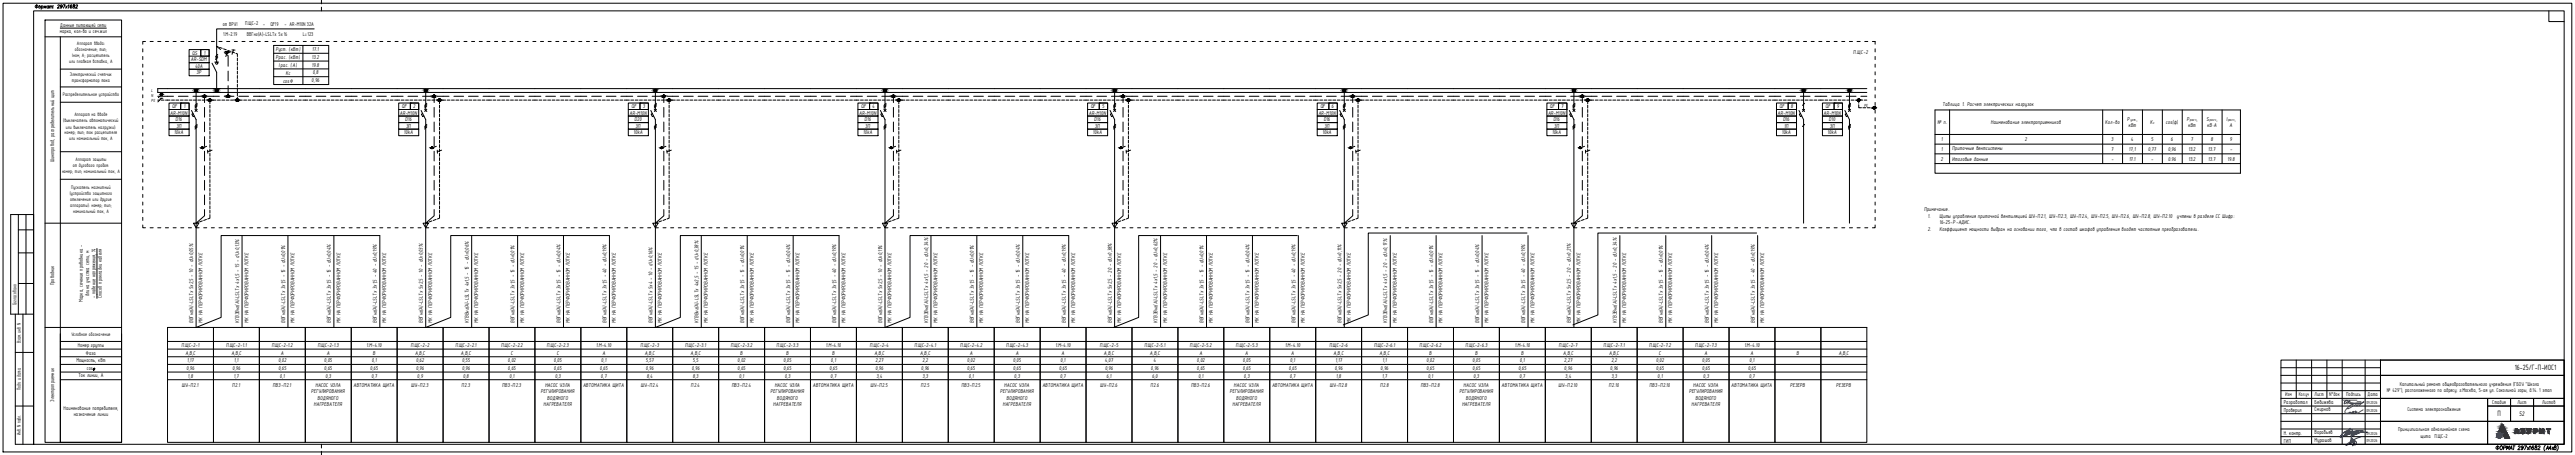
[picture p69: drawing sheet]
<svg xmlns="http://www.w3.org/2000/svg" width="1682mm" height="297mm" viewBox="0 0 1682 297" stroke-linecap="round" stroke-linejoin="round" font-family="sans-serif">
<defs><g id="words">
<g font-size="5.4">
<text x="1643" y="242">16-25/Г-П-ИОС1</text>
<text x="1631" y="272">П</text>
</g>
<text font-size="4.7" x="1645" y="272">52</text>
<g font-size="4">
<text x="1492" y="264">Разработал</text>
<text x="1512" y="264">Бебижева</text>
<text x="1492" y="269">Проверил</text>
<text x="1512" y="268">Смирнов</text>
<text x="1492" y="284">Н. контр.</text>
<text x="1512" y="283">Воробьев</text>
<text x="1492" y="289">ГИП</text>
<text x="1512" y="288">Мурашов</text>
</g>
<g font-size="3.9">
<text x="39" y="17">Данные питающей сети</text>
<text x="146" y="17">от ВРУ1</text>
<text x="160" y="17">П.ЩС-2</text>
<text x="172" y="17">-</text>
<text x="177" y="17">QF19</text>
<text x="186" y="17">- AR-M10N 32А</text>
<text x="39" y="22">марка, кол-во и сеч.жил</text>
<text x="146" y="24">1.М-2.19</text>
<text x="161" y="24">BBГнг(А)-LSLTx 5x16</text>
<text x="198" y="24">L=123</text>
<text x="125" y="36">QS</text>
<text x="133" y="36">1</text>
<text x="180" y="33">Руст. (кВт)</text>
<text x="204" y="33">17.1</text>
<text x="1211" y="35">П.ЩС-2</text>
<text x="125" y="40">AR-SDM</text>
<text x="180" y="38">Ррас. (кВт)</text>
<text x="204" y="39">13.2</text>
<text x="127" y="44">40А</text>
<text x="182" y="43">Iрас. (А)</text>
<text x="204" y="44">19.8</text>
<text x="128" y="49">3P</text>
<text x="185" y="54">cosФ</text>
<text x="187" y="49">Кс</text>
<text x="204" y="54">0,96</text>
<text x="204" y="49">0,8</text>
<text x="112" y="71">QF</text>
<text x="120" y="71">1</text>
<text x="262" y="71">QF</text>
<text x="270" y="71">2</text>
<text x="412" y="71">QF</text>
<text x="420" y="71">3</text>
<text x="562" y="71">QF</text>
<text x="570" y="71">4</text>
<text x="712" y="71">QF</text>
<text x="720" y="71">5</text>
<text x="862" y="71">QF</text>
<text x="870" y="71">6</text>
<text x="1012" y="71">QF</text>
<text x="1020" y="71">7</text>
<text x="1163" y="71">QF</text>
<text x="1170" y="71">8</text>
<text x="1192" y="71">QF</text>
<text x="1200" y="71">9</text>
<text x="1269" y="69">Таблица 1. Расчет электрических нагрузок</text>
<text x="111" y="75">AR-M10N</text>
<text x="261" y="75">AR-M10N</text>
<text x="411" y="75">AR-M10N</text>
<text x="561" y="75">AR-M10N</text>
<text x="711" y="75">AR-M10N</text>
<text x="861" y="75">AR-M10N</text>
<text x="1011" y="75">AR-M10N</text>
<text x="1161" y="75">AR-M10N</text>
<text x="1191" y="75">AR-M10N</text>
<text x="115" y="79">D16</text>
<text x="115" y="83">3П</text>
<text x="265" y="79">D16</text>
<text x="265" y="83">3П</text>
<text x="414" y="79">D20</text>
<text x="415" y="83">3П</text>
<text x="565" y="79">D16</text>
<text x="565" y="83">3П</text>
<text x="715" y="79">D16</text>
<text x="715" y="83">3П</text>
<text x="865" y="79">D16</text>
<text x="865" y="83">3П</text>
<text x="1015" y="79">D16</text>
<text x="1015" y="83">3П</text>
<text x="1165" y="79">D16</text>
<text x="1165" y="83">1П</text>
<text x="1195" y="79">D10</text>
<text x="1195" y="83">3П</text>
<text x="1266" y="81">№ п.</text>
<text x="1300" y="81">Наименование электроприемников</text>
<text x="1375" y="81">Кол-во</text>
<text x="1390" y="79">Р</text>
<text x="1390" y="83">кВт</text>
<text x="1396" y="79">,</text>
<text x="1404" y="81">К</text>
<text x="1415" y="81">cos(φ)</text>
<text x="1428" y="79">Р</text>
<text x="1429" y="83">кВт</text>
<text x="1435" y="79">,</text>
<text x="1441" y="79">S</text>
<text x="1442" y="83">кВ·А</text>
<text x="1448" y="79">,</text>
<text x="1454" y="79">I</text>
<text x="1456" y="83">А</text>
<text x="1460" y="79">,</text>
<text x="114" y="88">10kA</text>
<text x="264" y="88">10kA</text>
<text x="414" y="88">10kA</text>
<text x="564" y="88">10kA</text>
<text x="714" y="88">10kA</text>
<text x="864" y="88">10kA</text>
<text x="1014" y="88">10kA</text>
<text x="1164" y="88">10kA</text>
<text x="1194" y="88">10kA</text>
<text x="1268" y="92">1</text>
<text x="1323" y="92">2</text>
<text x="1379" y="92">3</text>
<text x="1392" y="92">4</text>
<text x="1405" y="92">5</text>
<text x="1418" y="92">6</text>
<text x="1431" y="92">7</text>
<text x="1444" y="92">8</text>
<text x="1457" y="92">9</text>
<text x="1268" y="99">1</text>
<text x="1275" y="98">Приточные вентсистемы</text>
<text x="1379" y="99">7</text>
<text x="1391" y="98">17,1</text>
<text x="1403" y="98">0,77</text>
<text x="1416" y="98">0,96</text>
<text x="1430" y="99">13.2</text>
<text x="1443" y="99">13.7</text>
<text x="1457" y="99">-</text>
<text x="35" y="106" transform="rotate(-90 35 106)">Шинопровод, распределительный щит</text>
<text x="1268" y="105">2</text>
<text x="1275" y="105">Итоговые данные</text>
<text x="1379" y="105">-</text>
<text x="1391" y="105">17.1</text>
<text x="1405" y="105">-</text>
<text x="1416" y="105">0.96</text>
<text x="1430" y="105">13.2</text>
<text x="1443" y="105">13.7</text>
<text x="1455" y="105">19.8</text>
<text x="1257" y="138">Примечание.</text>
<text x="1259" y="142">1.</text>
<text x="1267" y="142">Щиты управления приточной вентиляцией ШУ-П2.1, ШУ-П2.3, ШУ-П2.4, ШУ-П2.5, ШУ-П2.6, ШУ-П2.8, ШУ-П2.10</text>
<text x="1422" y="142">учтены в разделе СС Шифр:</text>
<text x="1267" y="146">16-25-Р-АДИС.</text>
<text x="1259" y="151">2.</text>
<text x="1267" y="151">Коэффициент мощности выбран на основании того, что в состав шкафов управления входят частотные преобразователи.</text>
<text x="35" y="186" transform="rotate(-90 35 186)">Проводник</text>
<text x="54" y="197" transform="rotate(-90 54 197)">Марка, сечение проводника -</text>
<text x="58" y="193" transform="rotate(-90 58 193)">длина участка сети, м</text>
<text x="62" y="195" transform="rotate(-90 62 195)">- падение напряжения, %</text>
<text x="67" y="195" transform="rotate(-90 67 195)">Способ прокладки кабеля</text>
<text x="11" y="199" transform="rotate(-90 11 199)">Согласовано</text>
<text x="126" y="211" transform="rotate(-90 126 211)">ВВГнг(А)-LSLTx 5x2,5 - 10 - dU=0,05%</text>
<text x="132" y="211" transform="rotate(-90 132 211)">МК НА ПЕРФОРИРОВАННОМ ЛОТКЕ</text>
<text x="156" y="211" transform="rotate(-90 156 211)">КГВЭВнг(A)-LSLTx 4x1,5 - 15 - dU=0,13%</text>
<text x="162" y="211" transform="rotate(-90 162 211)">МК НА ПЕРФОРИРОВАННОМ ЛОТКЕ</text>
<text x="186" y="211" transform="rotate(-90 186 211)">ВВГнг(А)-LSLTx 3x1,5 - 15 - dU=0,01%</text>
<text x="192" y="211" transform="rotate(-90 192 211)">МК НА ПЕРФОРИРОВАННОМ ЛОТКЕ</text>
<text x="216" y="211" transform="rotate(-90 216 211)">ВВГнг(А)-LSLTx 3x1,5 - 15 - dU=0,04%</text>
<text x="222" y="211" transform="rotate(-90 222 211)">МК НА ПЕРФОРИРОВАННОМ ЛОТКЕ</text>
<text x="246" y="211" transform="rotate(-90 246 211)">ВВГнг(А)-LSLTx 3x1,5 - 40 - dU=0,19%</text>
<text x="252" y="211" transform="rotate(-90 252 211)">МК НА ПЕРФОРИРОВАННОМ ЛОТКЕ</text>
<text x="276" y="211" transform="rotate(-90 276 211)">ВВГнг(А)-LSLTx 5x2,5 - 10 - dU=0,03%</text>
<text x="282" y="211" transform="rotate(-90 282 211)">МК НА ПЕРФОРИРОВАННОМ ЛОТКЕ</text>
<text x="306" y="211" transform="rotate(-90 306 211)">КГВВнг(A)-LSLTx 4x1,5 - 15 - dU=0,06%</text>
<text x="312" y="211" transform="rotate(-90 312 211)">МК НА ПЕРФОРИРОВАННОМ ЛОТКЕ</text>
<text x="336" y="211" transform="rotate(-90 336 211)">ВВГнг(А)-LSLTx 3x1,5 - 15 - dU=0,01%</text>
<text x="342" y="211" transform="rotate(-90 342 211)">МК НА ПЕРФОРИРОВАННОМ ЛОТКЕ</text>
<text x="366" y="211" transform="rotate(-90 366 211)">ВВГнг(А)-LSLTx 3x1,5 - 15 - dU=0,04%</text>
<text x="372" y="211" transform="rotate(-90 372 211)">МК НА ПЕРФОРИРОВАННОМ ЛОТКЕ</text>
<text x="396" y="211" transform="rotate(-90 396 211)">ВВГнг(А)-LSLTx 3x1,5 - 40 - dU=0,19%</text>
<text x="402" y="211" transform="rotate(-90 402 211)">МК НА ПЕРФОРИРОВАННОМ ЛОТКЕ</text>
<text x="426" y="211" transform="rotate(-90 426 211)">ВВГнг(А)-LSLTx 5x4 - 10 - dU=0,16%</text>
<text x="432" y="211" transform="rotate(-90 432 211)">МК НА ПЕРФОРИРОВАННОМ ЛОТКЕ</text>
<text x="456" y="211" transform="rotate(-90 456 211)">КГВВнг(A)-LSLTx 4x2,5 - 15 - dU=0,38%</text>
<text x="462" y="211" transform="rotate(-90 462 211)">МК НА ПЕРФОРИРОВАННОМ ЛОТКЕ</text>
<text x="486" y="211" transform="rotate(-90 486 211)">ВВГнг(А)-LSLTx 3x1,5 - 15 - dU=0,01%</text>
<text x="492" y="211" transform="rotate(-90 492 211)">МК НА ПЕРФОРИРОВАННОМ ЛОТКЕ</text>
<text x="516" y="211" transform="rotate(-90 516 211)">ВВГнг(А)-LSLTx 3x1,5 - 15 - dU=0,04%</text>
<text x="522" y="211" transform="rotate(-90 522 211)">МК НА ПЕРФОРИРОВАННОМ ЛОТКЕ</text>
<text x="546" y="211" transform="rotate(-90 546 211)">ВВГнг(А)-LSLTx 3x1,5 - 40 - dU=0,19%</text>
<text x="552" y="211" transform="rotate(-90 552 211)">МК НА ПЕРФОРИРОВАННОМ ЛОТКЕ</text>
<text x="576" y="211" transform="rotate(-90 576 211)">ВВГнг(А)-LSLTx 5x2,5 - 10 - dU=0,11%</text>
<text x="582" y="211" transform="rotate(-90 582 211)">МК НА ПЕРФОРИРОВАННОМ ЛОТКЕ</text>
<text x="606" y="211" transform="rotate(-90 606 211)">КГВЭВнг(A)-LSLTx 4x1,5 - 20 - dU=0,34%</text>
<text x="612" y="211" transform="rotate(-90 612 211)">МК НА ПЕРФОРИРОВАННОМ ЛОТКЕ</text>
<text x="636" y="211" transform="rotate(-90 636 211)">ВВГнг(А)-LSLTx 3x1,5 - 15 - dU=0,01%</text>
<text x="642" y="211" transform="rotate(-90 642 211)">МК НА ПЕРФОРИРОВАННОМ ЛОТКЕ</text>
<text x="666" y="211" transform="rotate(-90 666 211)">ВВГнг(А)-LSLTx 3x1,5 - 15 - dU=0,04%</text>
<text x="672" y="211" transform="rotate(-90 672 211)">МК НА ПЕРФОРИРОВАННОМ ЛОТКЕ</text>
<text x="696" y="211" transform="rotate(-90 696 211)">ВВГнг(А)-LSLTx 3x1,5 - 40 - dU=0,19%</text>
<text x="702" y="211" transform="rotate(-90 702 211)">МК НА ПЕРФОРИРОВАННОМ ЛОТКЕ</text>
<text x="726" y="211" transform="rotate(-90 726 211)">ВВГнг(А)-LSLTx 5x2,5 - 20 - dU=0,38%</text>
<text x="732" y="211" transform="rotate(-90 732 211)">МК НА ПЕРФОРИРОВАННОМ ЛОТКЕ</text>
<text x="756" y="211" transform="rotate(-90 756 211)">КГВЭВнг(A)-LSLTx 4x1,5 - 20 - dU=0,62%</text>
<text x="762" y="211" transform="rotate(-90 762 211)">МК НА ПЕРФОРИРОВАННОМ ЛОТКЕ</text>
<text x="786" y="211" transform="rotate(-90 786 211)">ВВГнг(А)-LSLTx 3x1,5 - 15 - dU=0,01%</text>
<text x="792" y="211" transform="rotate(-90 792 211)">МК НА ПЕРФОРИРОВАННОМ ЛОТКЕ</text>
<text x="816" y="211" transform="rotate(-90 816 211)">ВВГнг(А)-LSLTx 3x1,5 - 15 - dU=0,04%</text>
<text x="822" y="211" transform="rotate(-90 822 211)">МК НА ПЕРФОРИРОВАННОМ ЛОТКЕ</text>
<text x="846" y="211" transform="rotate(-90 846 211)">ВВГнг(А)-LSLTx 3x1,5 - 40 - dU=0,19%</text>
<text x="852" y="211" transform="rotate(-90 852 211)">МК НА ПЕРФОРИРОВАННОМ ЛОТКЕ</text>
<text x="876" y="211" transform="rotate(-90 876 211)">ВВГнг(А)-LSLTx 5x2,5 - 20 - dU=0,11%</text>
<text x="882" y="211" transform="rotate(-90 882 211)">МК НА ПЕРФОРИРОВАННОМ ЛОТКЕ</text>
<text x="906" y="211" transform="rotate(-90 906 211)">КГВЭВнг(A)-LSLTx 4x1,5 - 20 - dU=0,17%</text>
<text x="912" y="211" transform="rotate(-90 912 211)">МК НА ПЕРФОРИРОВАННОМ ЛОТКЕ</text>
<text x="936" y="211" transform="rotate(-90 936 211)">ВВГнг(А)-LSLTx 3x1,5 - 15 - dU=0,01%</text>
<text x="942" y="211" transform="rotate(-90 942 211)">МК НА ПЕРФОРИРОВАННОМ ЛОТКЕ</text>
<text x="966" y="211" transform="rotate(-90 966 211)">ВВГнг(А)-LSLTx 3x1,5 - 15 - dU=0,04%</text>
<text x="972" y="211" transform="rotate(-90 972 211)">МК НА ПЕРФОРИРОВАННОМ ЛОТКЕ</text>
<text x="996" y="211" transform="rotate(-90 996 211)">ВВГнг(А)-LSLTx 3x1,5 - 40 - dU=0,19%</text>
<text x="1002" y="211" transform="rotate(-90 1002 211)">МК НА ПЕРФОРИРОВАННОМ ЛОТКЕ</text>
<text x="1026" y="211" transform="rotate(-90 1026 211)">ВВГнг(А)-LSLTx 5x2,5 - 20 - dU=0,21%</text>
<text x="1032" y="211" transform="rotate(-90 1032 211)">МК НА ПЕРФОРИРОВАННОМ ЛОТКЕ</text>
<text x="1056" y="211" transform="rotate(-90 1056 211)">КГВЭВнг(A)-LSLTx 4x1,5 - 20 - dU=0,34%</text>
<text x="1062" y="211" transform="rotate(-90 1062 211)">МК НА ПЕРФОРИРОВАННОМ ЛОТКЕ</text>
<text x="1086" y="211" transform="rotate(-90 1086 211)">ВВГнг(А)-LSLTx 3x1,5 - 15 - dU=0,01%</text>
<text x="1092" y="211" transform="rotate(-90 1092 211)">МК НА ПЕРФОРИРОВАННОМ ЛОТКЕ</text>
<text x="1116" y="211" transform="rotate(-90 1116 211)">ВВГнг(А)-LSLTx 3x1,5 - 15 - dU=0,04%</text>
<text x="1122" y="211" transform="rotate(-90 1122 211)">МК НА ПЕРФОРИРОВАННОМ ЛОТКЕ</text>
<text x="1146" y="211" transform="rotate(-90 1146 211)">ВВГнг(А)-LSLTx 3x1,5 - 40 - dU=0,19%</text>
<text x="1152" y="211" transform="rotate(-90 1152 211)">МК НА ПЕРФОРИРОВАННОМ ЛОТКЕ</text>
<text x="14" y="224" transform="rotate(-90 14 224)">Взам. инв N</text>
<text x="51" y="226">Номер группы</text>
<text x="119" y="227">П.ЩС-2-1</text>
<text x="148" y="227">П.ЩС-2-1.1</text>
<text x="178" y="227">П.ЩС-2-1.2</text>
<text x="208" y="227">П.ЩС-2-1.3</text>
<text x="239" y="227">1.М-4.10</text>
<text x="268" y="227">П.ЩС-2-2</text>
<text x="298" y="227">П.ЩС-2-2.1</text>
<text x="327" y="227">П.ЩС-2-2.2</text>
<text x="357" y="227">П.ЩС-2-2.3</text>
<text x="389" y="227">1.М-4.10</text>
<text x="418" y="227">П.ЩС-2-3</text>
<text x="448" y="227">П.ЩС-2-3.1</text>
<text x="477" y="227">П.ЩС-2-3.2</text>
<text x="507" y="227">П.ЩС-2-3.3</text>
<text x="539" y="227">1.М-4.10</text>
<text x="568" y="227">П.ЩС-2-4</text>
<text x="597" y="227">П.ЩС-2-4.1</text>
<text x="627" y="227">П.ЩС-2-4.2</text>
<text x="657" y="227">П.ЩС-2-4.3</text>
<text x="689" y="227">1.М-4.10</text>
<text x="718" y="227">П.ЩС-2-5</text>
<text x="748" y="227">П.ЩС-2-5.1</text>
<text x="777" y="227">П.ЩС-2-5.2</text>
<text x="807" y="227">П.ЩС-2-5.3</text>
<text x="839" y="227">1.М-4.10</text>
<text x="868" y="227">П.ЩС-2-6</text>
<text x="898" y="227">П.ЩС-2-6.1</text>
<text x="927" y="227">П.ЩС-2-6.2</text>
<text x="957" y="227">П.ЩС-2-6.3</text>
<text x="989" y="227">1.М-4.10</text>
<text x="1018" y="227">П.ЩС-2-7</text>
<text x="1048" y="227">П.ЩС-2-7.1</text>
<text x="1077" y="227">П.ЩС-2-7.2</text>
<text x="1107" y="227">П.ЩС-2-7.3</text>
<text x="1139" y="227">1.М-4.10</text>
<text x="56" y="232">Фаза</text>
<text x="121" y="232">A,B,C</text>
<text x="151" y="232">A,B,C</text>
<text x="183" y="232">A</text>
<text x="213" y="232">A</text>
<text x="244" y="232">B</text>
<text x="271" y="232">A,B,C</text>
<text x="301" y="232">A,B,C</text>
<text x="334" y="232">C</text>
<text x="364" y="232">C</text>
<text x="393" y="232">A</text>
<text x="421" y="232">A,B,C</text>
<text x="451" y="232">A,B,C</text>
<text x="484" y="232">B</text>
<text x="514" y="232">B</text>
<text x="544" y="232">B</text>
<text x="571" y="232">A,B,C</text>
<text x="601" y="232">A,B,C</text>
<text x="633" y="232">A</text>
<text x="663" y="232">A</text>
<text x="693" y="232">A</text>
<text x="721" y="232">A,B,C</text>
<text x="751" y="232">A,B,C</text>
<text x="783" y="232">A</text>
<text x="813" y="232">A</text>
<text x="843" y="232">A</text>
<text x="871" y="232">A,B,C</text>
<text x="901" y="232">A,B,C</text>
<text x="934" y="232">B</text>
<text x="964" y="232">B</text>
<text x="994" y="232">B</text>
<text x="1021" y="232">A,B,C</text>
<text x="1051" y="232">A,B,C</text>
<text x="1084" y="232">C</text>
<text x="1113" y="232">A</text>
<text x="1144" y="232">A</text>
<text x="1174" y="232">B</text>
<text x="1201" y="232">A,B,C</text>
<text x="50" y="236">Мощность, кВт</text>
<text x="122" y="237">1,17</text>
<text x="153" y="237">1,1</text>
<text x="182" y="237">0,02</text>
<text x="212" y="237">0,05</text>
<text x="243" y="237">0,1</text>
<text x="272" y="237">0,62</text>
<text x="302" y="237">0,55</text>
<text x="332" y="237">0,02</text>
<text x="362" y="237">0,05</text>
<text x="393" y="237">0,1</text>
<text x="422" y="237">5,57</text>
<text x="453" y="237">5,5</text>
<text x="482" y="237">0,02</text>
<text x="512" y="237">0,05</text>
<text x="543" y="237">0,1</text>
<text x="572" y="237">2,27</text>
<text x="603" y="237">2,2</text>
<text x="632" y="237">0,02</text>
<text x="662" y="237">0,05</text>
<text x="693" y="237">0,1</text>
<text x="722" y="237">4,07</text>
<text x="754" y="237">4</text>
<text x="782" y="237">0,02</text>
<text x="812" y="237">0,05</text>
<text x="843" y="237">0,1</text>
<text x="872" y="237">1,17</text>
<text x="903" y="237">1,1</text>
<text x="932" y="237">0,02</text>
<text x="962" y="237">0,05</text>
<text x="993" y="237">0,1</text>
<text x="1022" y="237">2,27</text>
<text x="1053" y="237">2,2</text>
<text x="1082" y="237">0,02</text>
<text x="1112" y="237">0,05</text>
<text x="1143" y="237">0,1</text>
<text x="57" y="241">cos</text>
<text x="122" y="242">0,96</text>
<text x="152" y="242">0,96</text>
<text x="182" y="242">0,65</text>
<text x="212" y="242">0,65</text>
<text x="242" y="242">0,65</text>
<text x="272" y="242">0,96</text>
<text x="302" y="242">0,96</text>
<text x="332" y="242">0,65</text>
<text x="362" y="242">0,65</text>
<text x="392" y="242">0,65</text>
<text x="422" y="242">0,96</text>
<text x="452" y="242">0,96</text>
<text x="482" y="242">0,65</text>
<text x="512" y="242">0,65</text>
<text x="542" y="242">0,65</text>
<text x="572" y="242">0,96</text>
<text x="602" y="242">0,96</text>
<text x="632" y="242">0,65</text>
<text x="662" y="242">0,65</text>
<text x="692" y="242">0,65</text>
<text x="722" y="242">0,96</text>
<text x="752" y="242">0,96</text>
<text x="782" y="242">0,65</text>
<text x="812" y="242">0,65</text>
<text x="842" y="242">0,65</text>
<text x="872" y="242">0,96</text>
<text x="902" y="242">0,96</text>
<text x="932" y="242">0,65</text>
<text x="962" y="242">0,65</text>
<text x="992" y="242">0,65</text>
<text x="1022" y="242">0,96</text>
<text x="1052" y="242">0,96</text>
<text x="1082" y="242">0,65</text>
<text x="1112" y="242">0,65</text>
<text x="1142" y="242">0,65</text>
<text x="51" y="246">Ток линии, А</text>
<text x="123" y="247">1,8</text>
<text x="153" y="247">1,7</text>
<text x="183" y="247">0,1</text>
<text x="213" y="247">0,3</text>
<text x="243" y="247">0,7</text>
<text x="273" y="247">0,9</text>
<text x="303" y="247">0,8</text>
<text x="333" y="247">0,1</text>
<text x="363" y="247">0,3</text>
<text x="393" y="247">0,7</text>
<text x="422" y="247">8,4</text>
<text x="453" y="247">8,3</text>
<text x="483" y="247">0,1</text>
<text x="513" y="247">0,3</text>
<text x="543" y="247">0,7</text>
<text x="572" y="247">3,4</text>
<text x="603" y="247">3,3</text>
<text x="633" y="247">0,1</text>
<text x="663" y="247">0,3</text>
<text x="693" y="247">0,7</text>
<text x="723" y="247">6,1</text>
<text x="753" y="247">6,0</text>
<text x="783" y="247">0,1</text>
<text x="813" y="247">0,3</text>
<text x="843" y="247">0,7</text>
<text x="873" y="247">1,8</text>
<text x="903" y="247">1,7</text>
<text x="933" y="247">0,1</text>
<text x="963" y="247">0,3</text>
<text x="993" y="247">0,7</text>
<text x="1022" y="247">3,4</text>
<text x="1053" y="247">3,3</text>
<text x="1083" y="247">0,1</text>
<text x="1113" y="247">0,3</text>
<text x="1143" y="247">0,7</text>
<text x="1568" y="252">Капитальный ремонт общеобразовательного учреждения (ГБОУ &quot;Школа</text>
<text x="14" y="255" transform="rotate(-90 14 255)">Подп. и дата</text>
<text x="119" y="253">ШУ-П2.1</text>
<text x="152" y="253">П2.1</text>
<text x="178" y="253">ПВЗ-П2.1</text>
<text x="203" y="257">РЕГУЛИРОВАНИЯ</text>
<text x="206" y="253">НАСОС УЗЛА</text>
<text x="231" y="253">АВТОМАТИКА ЩИТА</text>
<text x="269" y="253">ШУ-П2.3</text>
<text x="301" y="253">П2.3</text>
<text x="328" y="253">ПВЗ-П2.3</text>
<text x="353" y="257">РЕГУЛИРОВАНИЯ</text>
<text x="356" y="253">НАСОС УЗЛА</text>
<text x="381" y="253">АВТОМАТИКА ЩИТА</text>
<text x="419" y="253">ШУ-П2.4</text>
<text x="451" y="253">П2.4</text>
<text x="478" y="253">ПВЗ-П2.4</text>
<text x="503" y="257">РЕГУЛИРОВАНИЯ</text>
<text x="506" y="253">НАСОС УЗЛА</text>
<text x="531" y="253">АВТОМАТИКА ЩИТА</text>
<text x="569" y="253">ШУ-П2.5</text>
<text x="601" y="253">П2.5</text>
<text x="628" y="253">ПВЗ-П2.5</text>
<text x="653" y="257">РЕГУЛИРОВАНИЯ</text>
<text x="656" y="253">НАСОС УЗЛА</text>
<text x="681" y="253">АВТОМАТИКА ЩИТА</text>
<text x="719" y="253">ШУ-П2.6</text>
<text x="751" y="253">П2.6</text>
<text x="778" y="253">ПВЗ-П2.6</text>
<text x="803" y="257">РЕГУЛИРОВАНИЯ</text>
<text x="806" y="253">НАСОС УЗЛА</text>
<text x="831" y="253">АВТОМАТИКА ЩИТА</text>
<text x="869" y="253">ШУ-П2.8</text>
<text x="901" y="253">П2.8</text>
<text x="928" y="253">ПВЗ-П2.8</text>
<text x="953" y="257">РЕГУЛИРОВАНИЯ</text>
<text x="956" y="253">НАСОС УЗЛА</text>
<text x="981" y="253">АВТОМАТИКА ЩИТА</text>
<text x="1018" y="253">ШУ-П2.10</text>
<text x="1051" y="253">П2.10</text>
<text x="1078" y="253">ПВЗ-П2.10</text>
<text x="1103" y="257">РЕГУЛИРОВАНИЯ</text>
<text x="1106" y="253">НАСОС УЗЛА</text>
<text x="1131" y="253">АВТОМАТИКА ЩИТА</text>
<text x="1169" y="253">РЕЗЕРВ</text>
<text x="1199" y="253">РЕЗЕРВ</text>
<text x="1559" y="256">№ 429&quot;), расположенного по адресу: г.Москва, 5-ая ул. Соколиной горы, д.14. 1 этап</text>
<text x="35" y="262" transform="rotate(-90 35 262)">Электроприемник</text>
<text x="207" y="261">ВОДЯНОГО</text>
<text x="357" y="261">ВОДЯНОГО</text>
<text x="507" y="261">ВОДЯНОГО</text>
<text x="657" y="261">ВОДЯНОГО</text>
<text x="807" y="261">ВОДЯНОГО</text>
<text x="957" y="261">ВОДЯНОГО</text>
<text x="1107" y="261">ВОДЯНОГО</text>
<text x="1493" y="259">Изм</text>
<text x="1502" y="259">Кол.уч</text>
<text x="1512" y="259">Лист</text>
<text x="1521" y="259">N°док</text>
<text x="1533" y="259">Подпись</text>
<text x="1547" y="259">Дата</text>
<text x="1628" y="264">Стадия</text>
<text x="1644" y="264">Лист</text>
<text x="1661" y="264">Листов</text>
<text x="42" y="267">Наименование потребителя,</text>
<text x="205" y="265">НАГРЕВАТЕЛЯ</text>
<text x="355" y="265">НАГРЕВАТЕЛЯ</text>
<text x="505" y="265">НАГРЕВАТЕЛЯ</text>
<text x="655" y="265">НАГРЕВАТЕЛЯ</text>
<text x="805" y="265">НАГРЕВАТЕЛЯ</text>
<text x="955" y="265">НАГРЕВАТЕЛЯ</text>
<text x="1105" y="265">НАГРЕВАТЕЛЯ</text>
<text x="1573" y="268">Система электроснабжения</text>
<text x="48" y="272">назначение линии</text>
<text x="1566" y="281">Принципиальная однолинейная схема</text>
<text x="14" y="284" transform="rotate(-90 14 284)">Инв. N подл.</text>
<text x="1581" y="286">щита П.ЩС-2</text>
</g>
<g font-size="3.6">
<text x="50" y="29">Аппарат ввода:</text>
<text x="49" y="33">обозначение; тип;</text>
<text x="45" y="41">или плавкая вставка, А</text>
<text x="47" y="37">Iном, А; расцепитель</text>
<text x="46" y="50">Электрический счетчик</text>
<text x="47" y="54">трансформатор тока</text>
<text x="41" y="63">Распределительное устройство</text>
<text x="49" y="76">Аппарат на вводе</text>
<text x="41" y="80">(выключатель автоматический</text>
<text x="43" y="84">или выключатель нагрузки):</text>
<text x="42" y="88">номер; тип; ток расцепителя</text>
<text x="45" y="92">или номинальный ток, А</text>
<text x="49" y="105">Аппарат защиты</text>
<text x="41" y="113">номер; тип; номинальный ток, А</text>
<text x="48" y="109">от дугового пробоя:</text>
<text x="47" y="123">Пускатель магнитный</text>
<text x="46" y="128">(устройство защитного</text>
<text x="46" y="131">отключения или другие</text>
<text x="46" y="135">аппараты): номер; тип;</text>
<text x="48" y="139">номинальный ток, А</text>
<text x="47" y="219">Условное обозначение</text>
</g>
<g font-size="3.1">
<text x="99" y="60">L</text>
<text x="99" y="64">N</text>
<text x="99" y="66">PE</text>
<text x="1218" y="70">PE</text>
<text x="1546" y="264">09.2026</text>
<text x="1546" y="269">09.2026</text>
<text x="1546" y="284">09.2026</text>
<text x="1546" y="289">09.2026</text>
</g>
<g font-size="2.8">
<text x="1392" y="79">уст.</text>
<text x="1406" y="81">с</text>
<text x="1430" y="79">расч</text>
<text x="1443" y="79">расч</text>
<text x="1455" y="79">расч</text>
</g>
</g></defs>
<!-- layer: 0 -->
<g fill="none" stroke="#000" stroke-width=".65">
<path d="M29 13h50v276h-50zM39 18h30M205 19h-63v22M29 24h50M39 24v265h40v-71M124 32h13v9h-13zM124 37h13M131 32h.1M131 32h6v5h-6zM131 32v5M142 36l-1 1M142 37l-1 1"/>
<path d="M142 38l-1 1M149 34l-2 3M152 33h2M153 33l-1 2M39 57h40M39 45h40M109 58h-6v2h6M124 41h13v4h-13zM124 45h13v4h-13zM139 41l3 6v12M139 58h5M140 41h3"/>
<path d="M39 67h40M105 64h1M105 62l-2 2M105 64l-2 3M139 60h5M39 99h40M39 117h40M29 146h50M63 162v33M29 214h50M39 238h40M39 233h40"/>
<path d="M39 228h40M39 223h40M39 248h40M39 243h40M61 240v1h1v-1l-1 2 1-1M62 241h-1"/>
<circle cx="149" cy="34" r=".5"/>
<circle cx="142" cy="41" r=".7"/>
<circle cx="142" cy="59" r=".7"/>
<circle cx="106" cy="62" r=".5"/>
<circle cx="149" cy="63" r=".7"/>
<circle cx="155" cy="65" r=".7"/>
</g>
<g fill="#000" stroke="#000" stroke-width=".65">
<path d="M148 34h1zM148 35h1zM141 60h1zM141 58h1zM105 61h1zM105 62h1zM149 64v-1zM155 65h1z"/>
<path d="M148 34h1zM148 34h1z"/>
<path d="M148 34h1zM148 34h1z"/>
<path d="M148 35h1zM148 35h1z"/>
<path d="M148 34h1zM148 34h1z"/>
<path d="M148 34h1zM148 34l1 1z"/>
<path d="M148 34h1zM148 34h1z"/>
<path d="M148 34h1zM148 34h1z"/>
<path d="M148 34h1zM148 34h1z"/>
<path d="M148 34h1zM148 34h1z"/>
<path d="M148 34h1zM148 34h1z"/>
<path d="M148 34h1zM148 34h1z"/>
<path d="M148 34h1zM148 34h1z"/>
<path d="M141 59h1zM141 59h1z"/>
<path d="M141 59h1zM141 59h1z"/>
<path d="M141 59h1zM141 59h1z"/>
<path d="M141 59h1zM141 59h1z"/>
<path d="M141 59h1zM141 60l1-1z"/>
<path d="M141 59h1zM141 59h1z"/>
<path d="M141 60h1zM141 60h1z"/>
<path d="M141 59h1zM141 59h1z"/>
<path d="M141 60h1zM141 60h1z"/>
<path d="M141 58h1zM141 59h1z"/>
<path d="M141 60h1zM141 60h1z"/>
<path d="M141 58h1zM141 58h1z"/>
<path d="M141 60h1zM141 60h1z"/>
<path d="M141 58h1zM141 58h1z"/>
<path d="M105 61h1zM105 61h1z"/>
<path d="M105 61h1zM105 61h1z"/>
<path d="M105 62h1zM105 62h1z"/>
<path d="M105 61h1zM105 61h1z"/>
<path d="M105 62h1zM105 62h1z"/>
<path d="M105 61h1zM105 61h1z"/>
<path d="M105 62h1zM105 62h1z"/>
<path d="M105 61l1 1zM105 61l1 1z"/>
<path d="M105 62h1zM105 62h1z"/>
<path d="M105 62h1zM105 62h1z"/>
<path d="M105 62h1zM105 62h1z"/>
<path d="M105 62h1zM105 62h1z"/>
<path d="M148 63h2zM148 63h2z"/>
<path d="M148 63h2zM148 63h2z"/>
<path d="M148 63h2zM148 63h2z"/>
<path d="M148 63h2zM148 63h2z"/>
<path d="M148 63h2zM148 63h2z"/>
<path d="M148 62h2zM148 63h2z"/>
<path d="M148 63h2zM148 63h2z"/>
<path d="M148 62h2zM148 62h2z"/>
<path d="M148 63h2zM149 63h1z"/>
<path d="M148 62h1zM148 62h2z"/>
<path d="M154 65h2zM154 66l2-1z"/>
<path d="M154 65h2zM154 65h2z"/>
<path d="M154 66h2zM154 66h2z"/>
<path d="M154 65h2zM154 65h2z"/>
<path d="M154 66h2zM154 66h2z"/>
<path d="M154 65h2zM154 65h2z"/>
<path d="M154 66h2zM155 66h1z"/>
<path d="M155 65h1zM154 65h2z"/>
<path d="M155 66h1zM155 66h1z"/>
<path d="M155 65h1zM155 65h1z"/>
<path d="M155 66h1zM155 66h1z"/>
</g>
<!-- layer: E-N_DASHDOT -->
<g fill="none" stroke="#000" stroke-width=".65">
<path d="M142 30l2 2M147 34l2 2v7M149 46v7M149 56v7M103 63h10M117 63h6M126 63h6M134 63v4M134 70v6M134 80v6M136 63h7M146 63h7"/>
<path d="M156 63h6M166 63h7M176 63h7M186 63h6M196 63h7M207 63h6M216 63h6M226 63h7M236 63h7M246 63h6M256 63h7M266 63h7"/>
<path d="M276 63h6M284 63v4M284 70v6M284 80v6M286 63h7M297 63h6M306 63h6M316 63h7M326 63h7M336 63h6M346 63h7M356 63h7"/>
<path d="M366 63h6M376 63h7M387 63h6M396 63h6M406 63h7M416 63h7M426 63h6M434 63v4M434 70v6M434 80v6M436 63h7M446 63h7"/>
<path d="M456 63h6M466 63h7M477 63h6M486 63h6M496 63h7M506 63h7M516 63h6M526 63h7M536 63h7M546 63h6M556 63h7M567 63h6"/>
<path d="M576 63h6M584 63v4M584 70v6M584 80v6M586 63h7M596 63h7M606 63h6M616 63h7M626 63h7M636 63h6M646 63h7M657 63h6"/>
<path d="M666 63h6M676 63h7M687 63h6M696 63h6M706 63h7M716 63h7M726 63h6M734 63v4M734 70v6M734 80v6M736 63h7M747 63h6"/>
<path d="M756 63h6M766 63h7M777 63h6M786 63h6M796 63h7M806 63h7M816 63h6M826 63h7M837 63h6M846 63h6M856 63h7M867 63h6"/>
<path d="M876 63h6M884 63v4M884 70v6M884 80v6M886 63h7M896 63h7M906 63h6M916 63h7M927 63h6M936 63h6M946 63h7M957 63h6"/>
<path d="M966 63h6M976 63h7M986 63h7M996 63h6M1006 63h7M1017 63h6M1026 63h6M1034 63v4M1034 70v6M1034 80v6M1036 63h7M1047 63h6"/>
<path d="M1056 63h6M1066 63h7M1076 63h7M1086 63h6M1096 63h7M1107 63h6M1116 63h6M1126 63h7M1137 63h6M1146 63h6M1156 63h7M1166 63h7"/>
<path d="M1176 63h6M1186 63h7M1197 63h6M1206 63h6M1216 63h3M134 89v7M134 99v6M284 89v7M284 99v6M434 89v7M434 99v6M584 89v7"/>
<path d="M584 99v6M734 89v7M734 99v6M884 89v7M884 99v6M1034 89v7M1034 99v6M134 108v7M134 118v6M284 108v7M284 118v6M434 108v7"/>
<path d="M434 118v6M584 108v7M584 118v6M734 108v7M734 118v6M884 108v7M884 118v6M1034 108v7M1034 118v6M134 137v4l-6 5M134 127v7M284 137v4l-6 5"/>
<path d="M284 127v7M434 137v4l-6 5M434 127v7M584 137v4l-6 5M584 127v7M734 137v4l-6 5M734 127v7M884 137v4l-6 5M884 127v7M1034 137v4l-6 5M1034 127v7"/>
</g>
<!-- layer: E-PE_DASHDOT -->
<g fill="none" stroke="#000" stroke-width=".65">
<path d="M142 30v1M143 31l2 1M146 32l2 1M149 33l2 1M151 34h2M154 35h1v2M155 38v2M155 41v2M155 44v1M155 46v2M155 49v2M155 52v2"/>
<path d="M155 55v2M155 58v2M103 65h1M105 65h2M108 65h3M112 65h2M115 65h2M118 65h2M121 65h2M123 65h2M126 65h2M129 65h2"/>
<path d="M132 65h2M135 65h2M137 65v3M137 69v2M137 72v1M137 74v2M137 77v2M138 65h3M142 65h2M145 65h2M148 65h2M151 65h2"/>
<path d="M153 65h2M155 61v2M155 64v1M156 65h2M159 65h2M162 65h2M165 65h2M168 65h3M172 65h2M175 65h2M178 65h2M181 65h2"/>
<path d="M183 65h2M186 65h2M189 65h2M192 65h2M195 65h2M198 65h3M202 65h2M205 65h2M208 65h2M211 65h2M213 65h2M216 65h2"/>
<path d="M219 65h2M222 65h2M225 65h2M228 65h3M232 65h2M235 65h2M238 65h2M241 65h2M243 65h2M246 65h2M249 65h2M252 65h2"/>
<path d="M255 65h2M258 65h3M262 65h2M265 65h2M268 65h2M271 65h2M273 65h2M276 65h2M279 65h2M282 65h2M285 65h2M287 65v3"/>
<path d="M287 69v2M287 72v1M287 74v2M287 77v2M288 65h3M292 65h2M295 65h2M298 65h2M301 65h2M303 65h2M306 65h2M309 65h2"/>
<path d="M312 65h2M315 65h2M318 65h3M322 65h2M325 65h2M328 65h2M331 65h2M333 65h2M336 65h2M339 65h2M342 65h2M345 65h2"/>
<path d="M348 65h3M352 65h2M355 65h2M358 65h2M361 65h2M363 65h2M366 65h2M369 65h2M372 65h2M375 65h2M378 65h3M382 65h2"/>
<path d="M385 65h2M388 65h2M391 65h2M393 65h2M396 65h2M399 65h2M402 65h2M405 65h2M408 65h3M412 65h2M415 65h2M418 65h2"/>
<path d="M421 65h2M423 65h2M426 65h2M429 65h2M432 65h2M435 65h2M437 65v3M437 69v2M437 72v1M437 74v2M437 77v2M438 65h3"/>
<path d="M442 65h2M445 65h2M448 65h2M451 65h2M453 65h2M456 65h2M459 65h2M462 65h2M465 65h2M468 65h3M472 65h2M475 65h2"/>
<path d="M478 65h2M481 65h2M483 65h2M486 65h2M489 65h2M492 65h2M495 65h2M498 65h3M502 65h2M505 65h2M508 65h2M511 65h2"/>
<path d="M513 65h2M516 65h2M519 65h2M522 65h2M525 65h2M528 65h3M532 65h2M535 65h2M538 65h2M541 65h2M543 65h2M546 65h2"/>
<path d="M549 65h2M552 65h2M555 65h2M558 65h3M562 65h2M565 65h2M568 65h2M571 65h2M573 65h2M576 65h2M579 65h2M582 65h2"/>
<path d="M585 65h2M587 65v3M587 69v2M587 72v1M587 74v2M587 77v2M588 65h3M592 65h2M595 65h2M598 65h2M601 65h2M603 65h2"/>
<path d="M606 65h2M609 65h2M612 65h2M615 65h2M618 65h3M622 65h2M625 65h2M628 65h2M631 65h2M633 65h2M636 65h2M639 65h2"/>
<path d="M642 65h2M645 65h2M648 65h3M652 65h2M655 65h2M658 65h2M661 65h2M663 65h2M666 65h2M669 65h2M672 65h2M675 65h2"/>
<path d="M678 65h3M682 65h2M685 65h2M688 65h2M691 65h2M694 65h1M696 65h2M699 65h2M702 65h2M705 65h2M708 65h3M712 65h2"/>
<path d="M715 65h2M718 65h2M721 65h2M723 65h2M726 65h2M729 65h2M732 65h2M735 65h2M737 65v3M737 69v2M737 72v1M737 74v2"/>
<path d="M737 77v2M738 65h3M742 65h2M745 65h2M748 65h2M751 65h2M753 65h2M756 65h2M759 65h2M762 65h2M765 65h2M768 65h3"/>
<path d="M772 65h2M775 65h2M778 65h2M781 65h2M784 65h1M786 65h2M789 65h2M792 65h2M795 65h2M798 65h3M802 65h2M805 65h2"/>
<path d="M808 65h2M811 65h2M813 65h2M816 65h2M819 65h2M822 65h2M825 65h2M828 65h3M832 65h2M835 65h2M838 65h2M841 65h2"/>
<path d="M843 65h2M846 65h2M849 65h2M852 65h2M855 65h2M858 65h3M862 65h2M865 65h2M868 65h2M871 65h2M874 65h1M876 65h2"/>
<path d="M879 65h2M882 65h2M885 65h2M887 65v3M887 69v2M887 72v1M887 74v2M887 77v2M888 65h3M892 65h2M895 65h2M898 65h2"/>
<path d="M901 65h2M903 65h2M906 65h2M909 65h2M912 65h2M915 65h2M918 65h3M922 65h2M925 65h2M928 65h2M931 65h2M933 65h2"/>
<path d="M936 65h2M939 65h2M942 65h2M945 65h2M948 65h3M952 65h2M955 65h2M958 65h2M961 65h2M964 65h1M966 65h2M969 65h2"/>
<path d="M972 65h2M975 65h2M978 65h3M982 65h2M985 65h2M988 65h2M991 65h2M993 65h2M996 65h2M999 65h2M1002 65h2M1005 65h2"/>
<path d="M1008 65h3M1012 65h2M1015 65h2M1018 65h2M1021 65h2M1023 65h2M1026 65h2M1029 65h2M1032 65h2M1035 65h2M1037 65v3M1037 69v2"/>
<path d="M1037 72v1M1037 74v2M1037 77v2M1038 65h3M1042 65h2M1045 65h2M1048 65h2M1051 65h2M1054 65h1M1056 65h2M1059 65h2M1062 65h2"/>
<path d="M1065 65h2M1068 65h3M1072 65h2M1075 65h2M1078 65h2M1081 65h2M1083 65h2M1086 65h2M1089 65h2M1092 65h2M1095 65h2M1098 65h3"/>
<path d="M1102 65h2M1105 65h2M1108 65h2M1111 65h2M1113 65h2M1116 65h2M1119 65h2M1122 65h2M1125 65h2M1128 65h3M1132 65h2M1135 65h2"/>
<path d="M1138 65h2M1141 65h2M1144 65h1M1146 65h2M1149 65h2M1152 65h2M1155 65h2M1158 65h3M1162 65h2M1165 65h2M1168 65h2M1171 65h2"/>
<path d="M1173 65h2M1176 65h2M1179 65h2M1182 65h2M1185 65h2M1188 65h3M1192 65h2M1195 65h2M1198 65h2M1201 65h2M1203 65h2M1206 65h2"/>
<path d="M1209 65h2M1212 65h2M1215 65h2M1218 65h1M137 80v2M137 83v2M137 86v2M137 89v2M137 92v1M137 94v2M137 97v2M287 80v2"/>
<path d="M287 83v2M287 86v2M287 89v2M287 92v1M287 94v2M287 97v2M437 80v2M437 83v2M437 86v2M437 89v2M437 92v1M437 94v2"/>
<path d="M437 97v2M587 80v2M587 83v2M587 86v2M587 89v2M587 92v1M587 94v2M587 97v2M737 80v2M737 83v2M737 86v2M737 89v2"/>
<path d="M737 92v1M737 94v2M737 97v2M887 80v2M887 83v2M887 86v2M887 89v2M887 92v1M887 94v2M887 97v2M1037 80v2M1037 83v2"/>
<path d="M1037 86v2M1037 89v2M1037 92v1M1037 94v2M1037 97v2M137 100v2M137 103v2M137 106v2M137 109v2M137 112v1M137 114v2M137 117v2"/>
<path d="M287 100v2M287 103v2M287 106v2M287 109v2M287 112v1M287 114v2M287 117v2M437 100v2M437 103v2M437 106v2M437 109v2M437 112v1"/>
<path d="M437 114v2M437 117v2M587 100v2M587 103v2M587 106v2M587 109v2M587 112v1M587 114v2M587 117v2M737 100v2M737 103v2M737 106v2"/>
<path d="M737 109v2M737 112v1M737 114v2M737 117v2M887 100v2M887 103v2M887 106v2M887 109v2M887 112v1M887 114v2M887 117v2M1037 100v2"/>
<path d="M1037 103v2M1037 106v2M1037 109v2M1037 112v1M1037 114v2M1037 117v2M137 120v2M137 123v2M137 126v2M137 129v2M137 132v1M137 134v2"/>
<path d="M137 137v2M287 120v2M287 123v2M287 126v2M287 129v2M287 132v1M287 134v2M287 137v2M437 120v2M437 123v2M437 126v2M437 129v2"/>
<path d="M437 132v1M437 134v2M437 137v2M587 120v2M587 123v2M587 126v2M587 129v2M587 132v1M587 134v2M587 137v2M737 120v2M737 123v2"/>
<path d="M737 126v2M737 129v2M737 132v1M737 134v2M737 137v2M887 120v2M887 123v2M887 126v2M887 129v2M887 132v1M887 134v2M887 137v2"/>
<path d="M1037 120v2M1037 123v2M1037 126v2M1037 129v2M1037 132v1M1037 134v2M1037 137v2M129 145l-1 1M132 144l-2 1M135 143l-2 1M137 140v2l-1 1M279 145l-1 1"/>
<path d="M282 144l-2 1M285 143l-2 1M287 140v2l-1 1M429 145l-1 1M432 144l-2 1M435 143l-2 1M437 140v2l-1 1M579 145l-1 1M582 144l-2 1M585 143l-2 1M587 140v2l-1 1M729 145l-1 1"/>
<path d="M732 144l-2 1M735 143l-2 1M737 140v2l-1 1M879 145l-1 1M882 144l-2 1M885 143l-2 1M887 140v2l-1 1M1029 145l-1 1M1032 144l-2 1M1035 143l-2 1M1037 140v2l-1 1"/>
</g>
<g fill="none" stroke="#000" stroke-width=".65">
<path d="M93 32v2M93 37v2M95 27h-2v2M98 27h2M103 27h2M108 27h2M113 27h2M118 27h2M123 27h2M128 27h2M133 27h2M138 27h2"/>
<path d="M143 27h2M148 27h2M153 27h2M158 27h2M163 27h2M168 27h2M173 27h2M178 27h2M183 27h2M188 27h2M193 27h2M198 27h2"/>
<path d="M203 27h2M208 27h2M213 27h2M218 27h2M223 27h2M228 27h2M233 27h2M238 27h2M243 27h2M248 27h2M253 27h2M258 27h2"/>
<path d="M263 27h2M268 27h2M273 27h2M278 27h2M283 27h2M288 27h2M293 27h2M298 27h2M303 27h2M308 27h2M313 27h2M318 27h2"/>
<path d="M323 27h2M328 27h2M333 27h2M338 27h2M343 27h2M348 27h2M353 27h2M358 27h2M363 27h2M368 27h2M373 27h2M378 27h2"/>
<path d="M383 27h2M388 27h2M393 27h2M398 27h2M403 27h2M408 27h2M413 27h2M418 27h2M423 27h2M428 27h2M433 27h2M438 27h2"/>
<path d="M443 27h2M448 27h2M453 27h2M458 27h2M463 27h2M468 27h2M473 27h2M478 27h2M483 27h2M488 27h2M493 27h2M498 27h2"/>
<path d="M503 27h2M508 27h2M513 27h2M518 27h2M523 27h2M528 27h2M533 27h2M538 27h2M543 27h2M548 27h2M553 27h2M558 27h2"/>
<path d="M563 27h2M568 27h2M573 27h2M578 27h2M583 27h2M588 27h2M593 27h2M598 27h2M603 27h2M608 27h2M613 27h2M618 27h2"/>
<path d="M623 27h2M628 27h2M633 27h2M638 27h2M643 27h2M648 27h2M653 27h2M658 27h2M663 27h2M668 27h2M673 27h2M678 27h2"/>
<path d="M683 27h2M688 27h2M693 27h2M698 27h2M703 27h2M708 27h2M713 27h2M718 27h2M723 27h2M728 27h2M733 27h2M738 27h2"/>
<path d="M743 27h2M748 27h2M753 27h2M758 27h2M763 27h2M768 27h2M773 27h2M778 27h2M783 27h2M788 27h2M793 27h2M798 27h2"/>
<path d="M803 27h2M808 27h2M813 27h2M818 27h2M823 27h2M828 27h2M833 27h2M838 27h2M843 27h2M848 27h2M853 27h2M858 27h2"/>
<path d="M863 27h2M868 27h2M873 27h2M878 27h2M883 27h2M888 27h2M893 27h2M898 27h2M903 27h2M908 27h2M913 27h2M918 27h2"/>
<path d="M923 27h2M928 27h2M933 27h2M938 27h2M943 27h2M948 27h2M953 27h2M958 27h2M963 27h2M968 27h2M973 27h2M978 27h2"/>
<path d="M983 27h2M988 27h2M993 27h2M998 27h2M1003 27h2M1008 27h2M1013 27h2M1018 27h2M1023 27h2M1028 27h2M1033 27h2M1038 27h2"/>
<path d="M1043 27h2M1048 27h2M1053 27h2M1058 27h2M1063 27h2M1068 27h2M1073 27h2M1078 27h2M1083 27h2M1088 27h2M1093 27h2M1098 27h2"/>
<path d="M1103 27h2M1108 27h2M1113 27h2M1118 27h2M1123 27h2M1128 27h2M1133 27h2M1138 27h2M1143 27h2M1148 27h2M1153 27h2M1158 27h2"/>
<path d="M1163 27h2M1168 27h2M1173 27h2M1178 27h2M1183 27h2M1188 27h2M1193 27h2M1198 27h2M1203 27h2M1208 27h2M1213 27h2M1218 27h2"/>
<path d="M1223 27h2v2M1225 32v2M1225 37v2M93 42v2M93 47v2M93 52v2M93 57v2M109 58h1110M128 59v13M278 59v13M428 59v13M578 59v13"/>
<path d="M728 59v13M878 59v13M1028 59v13M1178 59v13M1208 59v13M1225 42v2M1225 47v2M1225 52v2M1225 57v2M93 62v2M93 67v2M93 72v2"/>
<path d="M93 77v2M109 60h1110M110 67h14v9h-14zM110 76h14v4h-14zM110 71h14M118 67h.1M118 67h6v4h-6zM118 67v4M125 72l3 6v136l16-7v-53h104v60M126 74l-1 1 1 1h1M127 71l2 2M129 71l-2 2"/>
<path d="M129 67l-2 2M129 68l-2 2M129 69l-2 2M260 67h14v9h-14zM260 76h14v4h-14zM260 71h14M268 67h.1M268 67h6v4h-6zM268 67v4M275 72l3 6v136l16-7v-53h104v60M276 74l-1 1 1 1h1M277 71l2 2"/>
<path d="M279 71l-2 2M279 67l-2 2M279 68l-2 2M279 69l-2 2M410 67h14v9h-14zM410 76h14v4h-14zM410 71h14M418 67h.1M418 67h6v4h-6zM418 67v4M425 72l3 6v136l16-7v-53h104v60M426 74l-1 1 1 1h1"/>
<path d="M427 71l2 2M429 71l-2 2M429 67l-2 2M429 68l-2 2M429 69l-2 2M560 67h14v9h-14zM560 76h14v4h-14zM560 71h14M568 67h.1M568 67h6v4h-6zM568 67v4M575 72l3 6v136l16-7v-53h104v60"/>
<path d="M576 74l-1 1 1 1h1M577 71l2 2M579 71l-2 2M579 67l-2 2M579 68l-2 2M579 69l-2 2M710 67h14v9h-14zM710 76h14v4h-14zM710 71h14M718 67h.1M718 67h6v4h-6zM718 67v4"/>
<path d="M725 72l3 6v136M726 74l-1 1 1 1h1M727 71l2 2M729 71l-2 2M729 67l-2 2M729 68l-2 2M729 69l-2 2M860 67h14v9h-14zM860 76h14v4h-14zM860 71h14M868 67h.1M868 67h6v4h-6z"/>
<path d="M868 67v4M875 72l3 6v136M876 74l-1 1 1 1h1M877 71l2 2M879 71l-2 2M879 67l-2 2M879 68l-2 2M879 69l-2 2M1010 67h14v9h-14zM1010 76h14v4h-14zM1010 71h14M1018 67h.1"/>
<path d="M1018 67h6v4h-6zM1018 67v4M1025 72l3 6v136M1026 74l-1 1 1 1h1M1027 71l2 2M1029 71l-2 2M1029 67l-2 2M1029 68l-2 2M1029 69l-2 2M1160 67h14v9h-14zM1160 76h14v4h-14zM1160 71h14"/>
<path d="M1168 67h.1M1168 67h6v4h-6zM1168 67v4M1175 72l3 6v68M1176 74l-1 1 1 1h1M1177 71l2 2M1179 71l-2 2M1179 67l-2 2M1190 67h14v9h-14zM1190 76h14v4h-14zM1190 71h14M1198 67h.1"/>
<path d="M1198 67h6v4h-6zM1198 67v4M1205 72l3 6v68M1206 74l-1 1 1 1h1M1207 71l2 2M1209 71l-2 2M1209 67l-2 2M1209 68l-2 2M1209 69l-2 2M1214 68v2h2M1214 65v2M1217 70h2"/>
<path d="M1220 70h2M1223 70h1M1225 62v2M1225 67v2M1225 72v2M1225 77v2M93 82v2M93 87v2M93 92v2M93 97v2M110 84h14v5h-14zM110 80h14v4h-14z"/>
<path d="M129 81l-2 2M129 82l-2 1M129 83l-2 1M135 96l-3 1M136 98v2M139 98l-3 1M260 84h14v5h-14zM260 80h14v4h-14zM279 81l-2 2M279 82l-2 1M279 83l-2 1M285 96l-3 1"/>
<path d="M286 98v2M289 98l-3 1M410 84h14v5h-14zM410 80h14v4h-14zM429 81l-2 2M429 82l-2 1M429 83l-2 1M435 96l-3 1M436 98v2M439 98l-3 1M560 84h14v5h-14zM560 80h14v4h-14z"/>
<path d="M579 81l-2 2M579 82l-2 1M579 83l-2 1M585 96l-3 1M586 98v2M589 98l-3 1M710 84h14v5h-14zM710 80h14v4h-14zM729 81l-2 2M729 82l-2 1M729 83l-2 1M735 96l-3 1"/>
<path d="M736 98v2M739 98l-3 1M860 84h14v5h-14zM860 80h14v4h-14zM879 81l-2 2M879 82l-2 1M879 83l-2 1M885 96l-3 1M886 98v2M889 98l-3 1M1010 84h14v5h-14zM1010 80h14v4h-14z"/>
<path d="M1029 81l-2 2M1029 82l-2 1M1029 83l-2 1M1035 96l-3 1M1036 98v2M1039 98l-3 1M1160 84h14v5h-14zM1160 80h14v4h-14zM1179 81l-2 2M1190 84h14v5h-14zM1190 80h14v4h-14zM1209 81l-2 2"/>
<path d="M1209 82l-2 1M1209 83l-2 1M1225 82v2M1225 87v2M1225 92v2M1225 97v2M93 102v2M93 107v2M93 112v2M93 117v2M1225 102v2M1225 107v2"/>
<path d="M1225 112v2M1225 117v2M93 122v2M93 127v2M93 132v2M93 137v2M1225 122v2M1225 127v2M1225 132v2M1225 137v2M93 147v2h2M93 142v2"/>
<path d="M98 149h2M103 149h2M108 149h2M113 149h2M118 149h2M123 149h2M126 146h4l-2 3zM128 149h2M133 149h2M138 149h2M143 149h2M148 149h2"/>
<path d="M153 149h2M158 149h2M158 154v60M163 149h2M168 149h2M173 149h2M178 149h2M183 149h2M188 149h2M188 154v60M193 149h2M198 149h2"/>
<path d="M203 149h2M208 149h2M213 149h2M218 149h2M218 154v60M223 149h2M228 149h2M233 149h2M238 149h2M243 149h2M248 149h2M253 149h2"/>
<path d="M258 149h2M263 149h2M268 149h2M273 149h2M276 146h4l-2 3zM278 149h2M283 149h2M288 149h2M293 149h2M298 149h2M303 149h2M308 149h2"/>
<path d="M308 154v60M313 149h2M318 149h2M323 149h2M328 149h2M333 149h2M338 149h2M338 154v60M343 149h2M348 149h2M353 149h2M358 149h2"/>
<path d="M363 149h2M368 149h2M368 154v60M373 149h2M378 149h2M383 149h2M388 149h2M393 149h2M398 149h2M403 149h2M408 149h2M413 149h2"/>
<path d="M418 149h2M423 149h2M426 146h4l-2 3zM428 149h2M433 149h2M438 149h2M443 149h2M448 149h2M453 149h2M458 149h2M458 154v60M463 149h2"/>
<path d="M468 149h2M473 149h2M478 149h2M483 149h2M488 149h2M488 154v60M493 149h2M498 149h2M503 149h2M508 149h2M513 149h2M518 149h2"/>
<path d="M518 154v60M523 149h2M528 149h2M533 149h2M538 149h2M543 149h2M548 149h2M553 149h2M558 149h2M563 149h2M568 149h2M573 149h2"/>
<path d="M576 146h4l-2 3zM578 149h2M583 149h2M588 149h2M593 149h2M598 149h2M603 149h2M608 149h2M608 154v60M613 149h2M618 149h2M623 149h2"/>
<path d="M628 149h2M633 149h2M638 149h2M638 154v60M643 149h2M648 149h2M653 149h2M658 149h2M663 149h2M668 149h2M668 154v60M673 149h2"/>
<path d="M678 149h2M683 149h2M688 149h2M693 149h2M698 149h2M703 149h2M708 149h2M713 149h2M718 149h2M723 149h2M726 146h4l-2 3zM728 149h2"/>
<path d="M733 149h2M738 149h2M743 149h2M748 149h2M753 149h2M758 149h2M758 154v60M763 149h2M768 149h2M773 149h2M778 149h2M783 149h2"/>
<path d="M788 149h2M788 154v60M793 149h2M798 149h2M803 149h2M808 149h2M813 149h2M818 149h2M818 154v60M823 149h2M828 149h2M833 149h2"/>
<path d="M838 149h2M843 149h2M847 154h-103v53l-17 7M848 149h2M848 154v60M853 149h2M858 149h2M863 149h2M868 149h2M873 149h2M876 146h4l-2 3zM878 149h2"/>
<path d="M883 149h2M888 149h2M893 149h2M898 149h2M903 149h2M908 149h2M908 154v60M913 149h2M918 149h2M923 149h2M928 149h2M933 149h2"/>
<path d="M938 149h2M938 154v60M943 149h2M948 149h2M953 149h2M958 149h2M963 149h2M968 149h2M968 154v60M973 149h2M978 149h2M983 149h2"/>
<path d="M988 149h2M993 149h2M997 152h-103v54l-17 6M998 149h2M998 154v60M1003 149h2M1008 149h2M1013 149h2M1018 149h2M1023 149h2M1026 146h4l-2 3zM1028 149h2"/>
<path d="M1033 149h2M1038 149h2M1043 149h2M1048 149h2M1053 149h2M1058 149h2M1058 154v60M1063 149h2M1068 149h2M1073 149h2M1078 149h2M1083 149h2"/>
<path d="M1088 149h2M1088 154v60M1093 149h2M1098 149h2M1103 149h2M1108 149h2M1113 149h2M1118 149h2M1118 154v60M1123 149h2M1128 149h2M1133 149h2"/>
<path d="M1138 149h2M1143 149h2M1147 152h-103v54l-17 6M1148 149h2M1148 154v60M1153 149h2M1158 149h2M1163 149h2M1168 149h2M1173 149h2M1178 149h2M1183 149h2"/>
<path d="M1188 149h2M1193 149h2M1198 149h2M1203 149h2M1208 149h2M1213 149h2M1218 149h2M1225 147v2h-2M1225 142v2M109 214h30v75h-30zM139 214h30v75h-30zM169 214h30v75h-30z"/>
<path d="M199 214h30v75h-30zM229 214h30v75h-30zM259 214h30v75h-30zM289 214h30v75h-30zM319 214h30v75h-30zM349 214h30v75h-30zM379 214h30v75h-30zM409 214h30v75h-30zM439 214h30v75h-30zM469 214h30v75h-30zM499 214h30v75h-30zM529 214h30v75h-30z"/>
<path d="M559 214h30v75h-30zM589 214h30v75h-30zM619 214h30v75h-30zM649 214h30v75h-30zM679 214h30v75h-30zM709 214h30v75h-30zM739 214h30v75h-30zM769 214h30v75h-30zM799 214h30v75h-30zM829 214h30v75h-30zM859 214h30v75h-30zM889 214h30v75h-30z"/>
<path d="M919 214h30v75h-30zM949 214h30v75h-30zM979 214h30v75h-30zM1009 214h30v75h-30zM1039 214h30v75h-30zM1069 214h30v75h-30zM1099 214h30v75h-30zM1129 214h30v75h-30zM1159 214h30v75h-30zM1189 214h30v75h-30zM109 238h1110M109 233h1110"/>
<path d="M109 228h1110M109 223h1110M109 248h1110M109 243h1110"/>
<circle cx="128" cy="59" r=".7"/>
<circle cx="278" cy="59" r=".7"/>
<circle cx="428" cy="59" r=".7"/>
<circle cx="578" cy="59" r=".7"/>
<circle cx="728" cy="59" r=".7"/>
<circle cx="878" cy="59" r=".7"/>
<circle cx="1028" cy="59" r=".7"/>
<circle cx="1178" cy="59" r=".7"/>
<circle cx="1208" cy="59" r=".7"/>
<circle cx="134" cy="63" r=".7"/>
<circle cx="137" cy="65" r=".7"/>
<circle cx="284" cy="63" r=".7"/>
<circle cx="287" cy="65" r=".8"/>
<circle cx="434" cy="63" r=".7"/>
<circle cx="437" cy="65" r=".7"/>
<circle cx="584" cy="63" r=".7"/>
<circle cx="587" cy="65" r=".8"/>
<circle cx="734" cy="63" r=".7"/>
<circle cx="737" cy="65" r=".8"/>
<circle cx="884" cy="63" r=".7"/>
<circle cx="887" cy="65" r=".7"/>
<circle cx="1034" cy="63" r=".7"/>
<circle cx="1037" cy="65" r=".8"/>
<circle cx="1214" cy="65" r=".7"/>
<circle cx="1224" cy="70" r=".7"/>
<circle cx="132" cy="96" r=".5"/>
<circle cx="282" cy="96" r=".5"/>
<circle cx="432" cy="96" r=".5"/>
<circle cx="582" cy="96" r=".5"/>
<circle cx="732" cy="96" r=".5"/>
<circle cx="882" cy="96" r=".5"/>
<circle cx="1032" cy="96" r=".5"/>
</g>
<g fill="#000" stroke="#000" stroke-width=".65">
<path d="M128 58h1zM278 58h1zM428 58h1zM578 58h1zM728 58h1zM878 58h1zM1028 58h1zM1178 58h1zM1208 58h1zM133 64h1zM133 62h1zM137 65h1z"/>
<path d="M283 64h1zM283 62h1zM287 65h1zM437 65h1zM583 64h1zM583 62h1zM587 65h1zM737 65h1zM883 64h1zM883 62h1zM887 65h1zM1033 64h1z"/>
<path d="M1033 62h1zM1037 65h1zM1214 66h1zM1224 70h1zM132 97h1zM282 97h1zM432 97h1zM582 97h1zM732 97h1zM882 97h1zM1032 97h1z"/>
<path d="M127 59h2zM127 59h2z"/>
<path d="M127 59h2zM127 59h2z"/>
<path d="M127 59h2zM127 59h2z"/>
<path d="M127 59h2zM127 59h2z"/>
<path d="M127 59h2zM127 60l2-1z"/>
<path d="M127 59h2zM127 59h2z"/>
<path d="M127 60h2zM128 60h1z"/>
<path d="M128 59h1zM127 59h2z"/>
<path d="M128 60h1zM128 60h1z"/>
<path d="M128 58h1zM128 59h1z"/>
<path d="M128 60h1zM128 60h1z"/>
<path d="M277 59h2zM277 59h2z"/>
<path d="M277 59h2zM277 59h2z"/>
<path d="M277 59h2zM277 59h2z"/>
<path d="M277 59h2zM277 59h2z"/>
<path d="M277 59h2zM277 60l2-1z"/>
<path d="M277 59h2zM277 59h2z"/>
<path d="M277 60h2zM278 60h1z"/>
<path d="M278 59h1zM277 59h2z"/>
<path d="M278 60h1zM278 60h1z"/>
<path d="M278 58h1zM278 59h1z"/>
<path d="M278 60h1zM278 60h1z"/>
<path d="M427 59h2zM427 59h2z"/>
<path d="M427 59h2zM427 59h2z"/>
<path d="M427 59h2zM427 59h2z"/>
<path d="M427 59h2zM427 59h2z"/>
<path d="M427 59h2zM427 60l2-1z"/>
<path d="M427 59h2zM427 59h2z"/>
<path d="M427 60h2zM428 60h1z"/>
<path d="M428 59h1zM427 59h2z"/>
<path d="M428 60h1zM428 60h1z"/>
<path d="M428 58h1zM428 59h1z"/>
<path d="M428 60h1zM428 60h1z"/>
<path d="M577 59h2zM577 59h2z"/>
<path d="M577 59h2zM577 59h2z"/>
<path d="M577 59h2zM577 59h2z"/>
<path d="M577 59h2zM577 59h2z"/>
<path d="M577 59h2zM577 60l2-1z"/>
<path d="M577 59h2zM577 59h2z"/>
<path d="M577 60h2zM578 60h1z"/>
<path d="M578 59h1zM577 59h2z"/>
<path d="M578 60h1zM578 60h1z"/>
<path d="M578 58h1zM578 59h1z"/>
<path d="M578 60h1zM578 60h1z"/>
<path d="M727 59h2zM727 59h2z"/>
<path d="M727 59h2zM727 59h2z"/>
<path d="M727 59h2zM727 59h2z"/>
<path d="M727 59h2zM727 59h2z"/>
<path d="M727 59h2zM727 60l2-1z"/>
<path d="M727 59h2zM727 59h2z"/>
<path d="M727 60h2zM728 60h1z"/>
<path d="M728 59h1zM727 59h2z"/>
<path d="M728 60h1zM728 60h1z"/>
<path d="M728 59l1-1zM728 59h1z"/>
<path d="M728 60h1zM728 60h1z"/>
<path d="M877 59h2zM877 59h2z"/>
<path d="M877 59h2zM877 59h2z"/>
<path d="M877 59h2zM877 59h2z"/>
<path d="M877 59h2zM877 59h2z"/>
<path d="M877 59h2zM877 60l2-1z"/>
<path d="M877 59h2zM877 59h2z"/>
<path d="M877 60h2zM878 60h1z"/>
<path d="M878 59h1zM877 59h2z"/>
<path d="M878 60h1zM878 60h1z"/>
<path d="M878 58h1zM878 59h1z"/>
<path d="M878 60h1zM878 60h1z"/>
<path d="M1027 59h2zM1027 59h2z"/>
<path d="M1027 59h2zM1027 59h2z"/>
<path d="M1027 59h2zM1027 59h2z"/>
<path d="M1027 59h2zM1027 59h2z"/>
<path d="M1027 59h2zM1027 60l2-1z"/>
<path d="M1027 59h2zM1027 59h2z"/>
<path d="M1027 60h2zM1028 60h1z"/>
<path d="M1028 59h1zM1027 59h2z"/>
<path d="M1028 60h1zM1028 60h1z"/>
<path d="M1028 58h1zM1028 59h1z"/>
<path d="M1028 60h1zM1028 60h1z"/>
<path d="M1177 59h2zM1177 59h2z"/>
<path d="M1177 59h2zM1177 59h2z"/>
<path d="M1177 59h2zM1177 59h2z"/>
<path d="M1177 59h2zM1177 59h2z"/>
<path d="M1177 59h2zM1178 60l1-1z"/>
<path d="M1178 59h1zM1177 59h2z"/>
<path d="M1178 60h1zM1178 60h1z"/>
<path d="M1178 59h1zM1178 59h1z"/>
<path d="M1178 60h1zM1178 60h1z"/>
<path d="M1178 58h1zM1178 59h1z"/>
<path d="M1178 60h1zM1178 60h1z"/>
<path d="M1207 59h2zM1207 59h2z"/>
<path d="M1207 59h2zM1207 59h2z"/>
<path d="M1207 59h2zM1207 59h2z"/>
<path d="M1207 59h2zM1207 59h2z"/>
<path d="M1207 59h2zM1207 60l2-1z"/>
<path d="M1207 59h2zM1207 59h2z"/>
<path d="M1207 60h2zM1208 60h1z"/>
<path d="M1208 59h1zM1207 59h2z"/>
<path d="M1208 60h1zM1208 60h1z"/>
<path d="M1208 58h1zM1208 59h1z"/>
<path d="M1208 60h1zM1208 60h1z"/>
<path d="M133 63h1zM133 63h1z"/>
<path d="M133 63h1zM133 63h1z"/>
<path d="M133 63h1zM133 63h1z"/>
<path d="M133 63h1zM133 63h1z"/>
<path d="M133 63h1zM133 63h1z"/>
<path d="M133 62h1zM133 63h1z"/>
<path d="M133 63h1zM133 63h1z"/>
<path d="M133 62h1zM133 62h1z"/>
<path d="M133 63h1zM133 63h1z"/>
<path d="M133 62h1zM133 62h1z"/>
<path d="M133 63h1zM133 64l1-1z"/>
<path d="M133 62h1zM133 62h1z"/>
<path d="M133 64h1zM133 64h1z"/>
<path d="M133 62h1zM133 62h1z"/>
<path d="M136 65h2zM136 65h2z"/>
<path d="M136 65h2zM136 66l2-1z"/>
<path d="M136 66h2zM136 66h2z"/>
<path d="M136 65h2zM136 65h2z"/>
<path d="M136 66h2zM136 66h2z"/>
<path d="M136 65h2zM136 65h2z"/>
<path d="M136 66h2zM137 66h1z"/>
<path d="M137 65h1zM136 65h2z"/>
<path d="M137 66h1zM137 66h1z"/>
<path d="M137 65h1zM137 65h1z"/>
<path d="M137 66h1zM137 66h1z"/>
<path d="M283 63h1zM283 63h1z"/>
<path d="M283 63h1zM283 63h1z"/>
<path d="M283 63h1zM283 63h1z"/>
<path d="M283 63h1zM283 63h1z"/>
<path d="M283 63h1zM283 63h1z"/>
<path d="M283 62h1zM283 63h1z"/>
<path d="M283 63h1zM283 63h1z"/>
<path d="M283 62h1zM283 62h1z"/>
<path d="M283 63h1zM283 63h1z"/>
<path d="M283 62h1zM283 62h1z"/>
<path d="M283 63h1zM283 64l1-1z"/>
<path d="M283 62h1zM283 62h1z"/>
<path d="M283 64h1zM283 64h1z"/>
<path d="M283 62h1zM283 62h1z"/>
<path d="M286 65h2zM286 66l2-1z"/>
<path d="M286 65h2zM286 65h2z"/>
<path d="M286 65h2zM286 65h2z"/>
<path d="M286 66h2zM286 66h2z"/>
<path d="M286 66h2zM286 66h2z"/>
<path d="M286 65h2zM286 65h2z"/>
<path d="M286 66h2zM287 66h1z"/>
<path d="M287 65h1zM286 65h2z"/>
<path d="M287 66h1zM287 66h1z"/>
<path d="M287 65h1zM287 65h1z"/>
<path d="M287 66h1zM287 66h1z"/>
<path d="M433 63h1zM433 63h1z"/>
<path d="M433 63h1zM433 63h1z"/>
<path d="M433 63h1zM433 63h1z"/>
<path d="M433 63h1zM433 63h1z"/>
<path d="M433 63h1zM433 63h1z"/>
<path d="M433 62h1zM433 63h1z"/>
<path d="M433 63h1zM433 63h1z"/>
<path d="M433 62h1zM433 62h1z"/>
<path d="M433 63h1zM433 63h1z"/>
<path d="M433 62h1zM433 62h1z"/>
<path d="M433 63h1zM433 64l1-1z"/>
<path d="M433 62h1zM433 62h1z"/>
<path d="M433 64h1zM433 64h1z"/>
<path d="M433 62h1zM433 62h1z"/>
<path d="M436 65h2zM436 65h2z"/>
<path d="M436 65h2zM436 66l2-1z"/>
<path d="M436 66h2zM436 66h2z"/>
<path d="M436 65h2zM436 65h2z"/>
<path d="M436 66h2zM436 66h2z"/>
<path d="M436 65h2zM436 65h2z"/>
<path d="M436 66h2zM437 66h1z"/>
<path d="M437 65h1zM436 65h2z"/>
<path d="M437 66h1zM437 66h1z"/>
<path d="M437 65h1zM437 65h1z"/>
<path d="M437 66h1zM437 66h1z"/>
<path d="M583 63h1zM583 63h1z"/>
<path d="M583 63h1zM583 63h1z"/>
<path d="M583 63h1zM583 63h1z"/>
<path d="M583 63h1zM583 63h1z"/>
<path d="M583 63h1zM583 63h1z"/>
<path d="M583 62h1zM583 63h1z"/>
<path d="M583 63h1zM583 63h1z"/>
<path d="M583 62h1zM583 62h1z"/>
<path d="M583 63h1zM583 63h1z"/>
<path d="M583 62h1zM583 62h1z"/>
<path d="M583 63h1zM583 64l1-1z"/>
<path d="M583 62h1zM583 62h1z"/>
<path d="M583 64h1zM583 64h1z"/>
<path d="M583 62h1zM583 62h1z"/>
<path d="M586 65h2zM586 65h2z"/>
<path d="M586 65h2zM586 66l2-1z"/>
<path d="M586 66h2zM586 66h2z"/>
<path d="M586 65h2zM586 65h2z"/>
<path d="M586 66h2zM586 66h2z"/>
<path d="M586 65h2zM586 65h2z"/>
<path d="M586 66h2zM587 66h1z"/>
<path d="M587 65h1zM586 65h2z"/>
<path d="M587 66h1zM587 66h1z"/>
<path d="M587 65h1zM587 65h1z"/>
<path d="M587 66h1zM587 66h1z"/>
<path d="M733 63h1zM733 63h1z"/>
<path d="M733 63h1zM733 63h1z"/>
<path d="M733 63h1zM733 63h1z"/>
<path d="M733 63h1zM733 63h1z"/>
<path d="M733 63h1zM733 63h1z"/>
<path d="M733 62h1zM733 63h1z"/>
<path d="M733 63h1zM733 63h1z"/>
<path d="M733 62h1zM733 62h1z"/>
<path d="M733 63h1zM733 63h1z"/>
<path d="M733 62h1zM733 62h1z"/>
<path d="M733 63h1zM733 64l1-1z"/>
<path d="M733 62h1zM733 62h1z"/>
<path d="M733 64h1zM733 64h1z"/>
<path d="M733 62h1zM733 62h1z"/>
<path d="M736 65h2zM736 66l2-1z"/>
<path d="M736 65h2zM736 65h2z"/>
<path d="M736 66h2zM736 66h2z"/>
<path d="M736 65h2zM736 65h2z"/>
<path d="M736 66h2zM736 66h2z"/>
<path d="M736 65h2zM736 65h2z"/>
<path d="M736 66h2zM737 66h1z"/>
<path d="M737 65h1zM736 65h2z"/>
<path d="M737 66h1zM737 66h1z"/>
<path d="M737 65h1zM737 65h1z"/>
<path d="M737 66h1zM737 66h1z"/>
<path d="M883 63h1zM883 63h1z"/>
<path d="M883 63h1zM883 63h1z"/>
<path d="M883 63h1zM883 63h1z"/>
<path d="M883 63h1zM883 63h1z"/>
<path d="M883 63h1zM883 63h1z"/>
<path d="M883 62h1zM883 63h1z"/>
<path d="M883 63h1zM883 63h1z"/>
<path d="M883 62h1zM883 62h1z"/>
<path d="M883 63h1zM883 63h1z"/>
<path d="M883 62h1zM883 62h1z"/>
<path d="M883 63h1zM883 64l1-1z"/>
<path d="M883 62h1zM883 62h1z"/>
<path d="M883 64h1zM883 64h1z"/>
<path d="M883 62h1zM883 62h1z"/>
<path d="M886 65h2zM886 65h2z"/>
<path d="M886 65h2zM886 66l2-1z"/>
<path d="M886 66h2zM886 66h2z"/>
<path d="M886 65h2zM886 65h2z"/>
<path d="M886 66h2zM886 66h2z"/>
<path d="M886 65h2zM886 65h2z"/>
<path d="M886 66h2zM887 66h1z"/>
<path d="M887 65h1zM886 65h2z"/>
<path d="M887 66h1zM887 66h1z"/>
<path d="M887 65h1zM887 65h1z"/>
<path d="M887 66h1zM887 66h1z"/>
<path d="M1033 63h1zM1033 63h1z"/>
<path d="M1033 63h1zM1033 63h1z"/>
<path d="M1033 63h1zM1033 63h1z"/>
<path d="M1033 63h1zM1033 63h1z"/>
<path d="M1033 63h1zM1033 63h1z"/>
<path d="M1033 62h1zM1033 63h1z"/>
<path d="M1033 63h1zM1033 63h1z"/>
<path d="M1033 62h1zM1033 62h1z"/>
<path d="M1033 63h1zM1033 63h1z"/>
<path d="M1033 62h1zM1033 62h1z"/>
<path d="M1033 63h1zM1033 64l1-1z"/>
<path d="M1033 62h1zM1033 62h1z"/>
<path d="M1033 64h1zM1033 64h1z"/>
<path d="M1033 62h1zM1033 62h1z"/>
<path d="M1036 65h2zM1036 65h2z"/>
<path d="M1036 65h2zM1036 66l2-1z"/>
<path d="M1036 66h2zM1036 66h2z"/>
<path d="M1036 65h2zM1036 65h2z"/>
<path d="M1036 66h2zM1036 66h2z"/>
<path d="M1036 65h2zM1036 65h2z"/>
<path d="M1036 66h2zM1037 66h1z"/>
<path d="M1037 65h1zM1036 65h2z"/>
<path d="M1037 66h1zM1037 66h1z"/>
<path d="M1037 65h1zM1037 65h1z"/>
<path d="M1037 66h1zM1037 66h1z"/>
<path d="M1214 65h1zM1214 65h1z"/>
<path d="M1214 65h1zM1214 65h1z"/>
<path d="M1214 65h1zM1214 65h1z"/>
<path d="M1214 66h1zM1214 66h1z"/>
<path d="M1214 65h1zM1214 65h1z"/>
<path d="M1214 66h1zM1214 66h1z"/>
<path d="M1214 65h1zM1214 65h1z"/>
<path d="M1214 66h1zM1214 66h1z"/>
<path d="M1214 65h1zM1214 65h1z"/>
<path d="M1214 66h1zM1214 66h1z"/>
<path d="M1214 65h1zM1214 65h1z"/>
<path d="M1214 66h1zM1214 66h1z"/>
<path d="M1214 65h1zM1214 65h1z"/>
<path d="M1214 66h1zM1214 66h1z"/>
<path d="M1213 65h2zM1213 65h2z"/>
<path d="M1213 65h2zM1213 65h2z"/>
<path d="M1213 66h2zM1213 66h2z"/>
<path d="M1213 66h2zM1213 66h2z"/>
<path d="M1213 65h2zM1213 65h2z"/>
<path d="M1213 65h2zM1213 65h2z"/>
<path d="M1213 65h2zM1213 65h2z"/>
<path d="M1213 65h2zM1213 65h2z"/>
<path d="M1213 65h2zM1213 65l2 1z"/>
<path d="M1224 70h1zM1224 70h1z"/>
<path d="M1224 71h1zM1224 71h1z"/>
<path d="M1224 70h1zM1224 70h1z"/>
<path d="M1224 71h1zM1224 71h1z"/>
<path d="M1224 70h1zM1224 70h1z"/>
<path d="M1224 71h1zM1224 71h1z"/>
<path d="M1224 70h1zM1224 70h1z"/>
<path d="M1224 71h1zM1224 71h1z"/>
<path d="M1224 70h1zM1224 70h1z"/>
<path d="M1224 71h1zM1224 71h1z"/>
<path d="M1224 70h1zM1224 70h1z"/>
<path d="M1224 71h1zM1224 71h1z"/>
<path d="M1224 70h1zM1224 70h1z"/>
<path d="M1224 71h1zM1224 71h1z"/>
<path d="M1224 70h1zM1224 70h1z"/>
<path d="M1224 71h1zM1224 71h1z"/>
<path d="M1224 70h1zM1224 70h1z"/>
<path d="M1224 71h1zM1224 71h1z"/>
<path d="M1224 70h1zM1224 70h1z"/>
<path d="M1224 70h1zM1224 70h1z"/>
<path d="M1224 71h1zM1224 71h1z"/>
<path d="M1224 71h1zM1224 71h1z"/>
<path d="M1224 70h1zM1224 70h1z"/>
<path d="M1224 70h1zM1224 70h1z"/>
<path d="M1224 70h1zM1224 70h1z"/>
<path d="M1224 70l1 1zM1224 70l1 1z"/>
<path d="M1224 71h1zM1224 71h1z"/>
<path d="M132 96h1zM132 96h1zM132 96h1zM132 96h1z"/>
<path d="M132 96h1zM132 96h1zM132 96h1zM132 96h1z"/>
<path d="M132 96h1zM132 96h1zM132 96h1zM132 96h1z"/>
<path d="M132 97h1zM132 97h1zM132 97h1zM132 97h1z"/>
<path d="M132 96h1zM132 96h1zM132 96h1zM132 96h1z"/>
<path d="M132 97h1zM132 97h1zM132 97h1zM132 97h1z"/>
<path d="M132 96h1zM132 96h1zM132 96h1zM132 96h1z"/>
<path d="M132 96l1 1zM132 96l1 1zM132 97h1zM132 97h1z"/>
<path d="M132 97h1zM132 97h1zM132 97h1zM132 97h1z"/>
<path d="M132 97h1zM132 97h1zM132 97h1zM132 97h1z"/>
<path d="M282 96h1zM282 96h1zM282 96h1zM282 96h1z"/>
<path d="M282 96h1zM282 96h1zM282 96h1zM282 96h1z"/>
<path d="M282 96h1zM282 96h1zM282 96h1zM282 96h1z"/>
<path d="M282 97h1zM282 97h1zM282 97h1zM282 97h1z"/>
<path d="M282 96h1zM282 96h1zM282 96h1zM282 96h1z"/>
<path d="M282 97h1zM282 97h1zM282 97h1zM282 97h1z"/>
<path d="M282 96h1zM282 96h1zM282 96h1zM282 96h1z"/>
<path d="M282 97h1zM282 97h1zM282 97h1zM282 97h1z"/>
<path d="M282 96l1 1zM282 96l1 1zM282 97h1zM282 97h1z"/>
<path d="M282 97h1zM282 97h1zM282 97h1zM282 97h1z"/>
<path d="M432 96h1zM432 96h1zM432 96h1zM432 96h1z"/>
<path d="M432 96h1zM432 96h1zM432 96h1zM432 96h1z"/>
<path d="M432 96h1zM432 96h1zM432 96h1zM432 96h1z"/>
<path d="M432 97h1zM432 97h1zM432 97h1zM432 97h1z"/>
<path d="M432 96h1zM432 96h1zM432 96h1zM432 96h1z"/>
<path d="M432 97h1zM432 97h1zM432 97h1zM432 97h1z"/>
<path d="M432 96h1zM432 96h1zM432 96h1zM432 96h1z"/>
<path d="M432 96l1 1zM432 96l1 1zM432 97h1zM432 97h1z"/>
<path d="M432 97h1zM432 97h1zM432 97h1zM432 97h1z"/>
<path d="M432 97h1zM432 97h1zM432 97h1zM432 97h1z"/>
<path d="M582 96h1zM582 96h1zM582 96h1zM582 96h1z"/>
<path d="M582 96h1zM582 96h1zM582 96h1zM582 96h1z"/>
<path d="M582 96h1zM582 96h1zM582 96h1zM582 96h1z"/>
<path d="M582 97h1zM582 97h1zM582 97h1zM582 97h1z"/>
<path d="M582 96h1zM582 96h1zM582 96h1zM582 96h1z"/>
<path d="M582 97h1zM582 97h1zM582 97h1zM582 97h1z"/>
<path d="M582 96h1zM582 96h1zM582 96h1zM582 96h1z"/>
<path d="M582 96l1 1zM582 96l1 1zM582 97h1zM582 97h1z"/>
<path d="M582 97h1zM582 97h1zM582 97h1zM582 97h1z"/>
<path d="M582 97h1zM582 97h1zM582 97h1zM582 97h1z"/>
<path d="M732 96h1zM732 96h1zM732 96h1zM732 96h1z"/>
<path d="M732 96h1zM732 96h1zM732 96h1zM732 96h1z"/>
<path d="M732 96h1zM732 96h1zM732 96h1zM732 96h1z"/>
<path d="M732 97h1zM732 97h1zM732 97h1zM732 97h1z"/>
<path d="M732 96h1zM732 96h1zM732 96h1zM732 96h1z"/>
<path d="M732 96h1zM732 96h1zM732 96h1zM732 96h1z"/>
<path d="M732 97h1zM732 97h1zM732 97h1zM732 97h1z"/>
<path d="M732 97h1zM732 97h1zM732 97h1zM732 97h1z"/>
<path d="M732 96l1 1zM732 96l1 1zM732 97h1zM732 97h1z"/>
<path d="M732 97h1zM732 97h1zM732 97h1zM732 97h1z"/>
<path d="M882 96h1zM882 96h1zM882 96h1zM882 96h1z"/>
<path d="M882 96h1zM882 96h1zM882 96h1zM882 96h1z"/>
<path d="M882 96h1zM882 96h1zM882 96h1zM882 96h1z"/>
<path d="M882 97h1zM882 97h1zM882 97h1zM882 97h1z"/>
<path d="M882 96h1zM882 96h1zM882 96h1zM882 96h1z"/>
<path d="M882 97h1zM882 97h1zM882 97h1zM882 97h1z"/>
<path d="M882 96h1zM882 96h1zM882 96h1zM882 96h1z"/>
<path d="M882 96l1 1zM882 96l1 1zM882 97h1zM882 97h1z"/>
<path d="M882 97h1zM882 97h1zM882 97h1zM882 97h1z"/>
<path d="M882 97h1zM882 97h1zM882 97h1zM882 97h1z"/>
<path d="M1032 96h1zM1032 96h1zM1032 96h1zM1032 96h1z"/>
<path d="M1032 96h1zM1032 96h1zM1032 96h1zM1032 96h1z"/>
<path d="M1032 96h1zM1032 96h1zM1032 96h1zM1032 96h1z"/>
<path d="M1032 97h1zM1032 97h1zM1032 97h1zM1032 97h1z"/>
<path d="M1032 96h1zM1032 96h1zM1032 96h1zM1032 96h1z"/>
<path d="M1032 97h1zM1032 97h1zM1032 97h1zM1032 97h1z"/>
<path d="M1032 96h1zM1032 96h1zM1032 96h1zM1032 96h1z"/>
<path d="M1032 96l1 1zM1032 96l1 1zM1032 97h1zM1032 97h1z"/>
<path d="M1032 97h1zM1032 97h1zM1032 97h1zM1032 97h1z"/>
<path d="M1032 97h1zM1032 97h1zM1032 97h1zM1032 97h1z"/>
</g>
<!-- layer: 11_FORM -->
<path d="M179 30h36v25h-36zM179 35h36M179 40h36M198 30v25M179 45h36M179 50h36" fill="none" stroke="#000" stroke-width=".65"/>
<g fill="none" stroke="#000" stroke-width=".65">
<path d="M1264 72h200v41h-200zM1274 72v35M1374 72v35M1387 72v35M1399 72v35M1412 72v35M1425 72v35M1439 72v35M1452 72v35M1264 88h200M1264 94h200M1264 100h200"/>
<path d="M1264 107h200"/>
</g>
<g fill="none" stroke="#000" stroke-width=".65">
<path d="M1490 235h185v55h-185zM1500 235v25M1510 235v55M1520 235v25M1530 235v55M1545 235v55M1555 235h120v10h-120zM1555 235v55M1490 240h65M1490 245h65M1490 250h65M1490 255h65"/>
<path d="M1555 245h120v15h-120zM1490 260h65M1490 265h65M1490 270h65M1490 275h65M1555 275h70v15h-70zM1555 260h70v15h-70zM1625 260h15v5h-15zM1625 265h15v10h-15zM1625 275h50v15h-50zM1640 260h15v5h-15zM1640 265h15v10h-15z"/>
<path d="M1655 260h20v5h-20zM1655 265h20v10h-20zM1490 280h65M1490 285h65"/>
</g>
<g fill="none" stroke="#1616e3" stroke-width=".65">
<path d="M1530 261h10M1532 262l-1 2 1-1a1 1 0 0 0 1-1 1 1 0 0 0 0-1l-2 2M1534 262l1 1M1535 261l-2 3M1535 262l-1 2M1536 263h-1M1538 263l-1 1v-1h-1M1539 263h-2M1539 263h-1M1540 262h2M1540 263h-1M1541 263h-1"/>
<path d="M1541 265h-2h1M1542 263h1l1-1-3 3M1542 263h-1"/>
</g>
<path d="M1539 264l-1 1" fill="none" stroke="#1616e3" stroke-width=".65"/>
<g fill="#2a3756" stroke="#2a3756" stroke-width=".65">
<path d="M1632 282h1z"/>
<path d="M1660 282h1z"/>
<path d="M1656 280h1z"/>
<path d="M1656 281h1z"/>
<path d="M1650 280h1z"/>
<path d="M1653 280h-1z"/>
<path d="M1652 282h1z"/>
<path d="M1651 282h1z"/>
<path d="M1651 283h1z"/>
<path d="M1647 280h1z"/>
<path d="M1648 281h1z"/>
<path d="M1648 282h1z"/>
<path d="M1647 283h2z"/>
<path d="M1643 282v1z"/>
<path d="M1634 277l1 1zM1634 277l1 1h-1z"/>
<path d="M1634 278h1zM1634 278h1z"/>
<path d="M1634 278h1zM1634 278h1h-1z"/>
<path d="M1634 278l1 1zM1634 278l1 1h-1z"/>
<path d="M1634 279h2zM1634 279h2z"/>
<path d="M1633 279l3 1v-1zM1633 279l3 1h-3z"/>
<path d="M1633 280h3zM1633 280h3z"/>
<path d="M1633 280l3 1v-1zM1633 280l3 1h-3z"/>
<path d="M1633 281h4zM1633 281h4z"/>
<path d="M1633 281h4zM1633 281h4h-5z"/>
<path d="M1632 281h5zM1632 281h5z"/>
<path d="M1632 281l5 1zM1632 281l5 1z"/>
<path d="M1632 282h5zM1632 282h5z"/>
<path d="M1633 282h4zM1633 282h4z"/>
<path d="M1633 282h4zM1633 282h4z"/>
<path d="M1633 282h4zM1633 282h4z"/>
<path d="M1633 282h4zM1633 282h4z"/>
<path d="M1633 282h4zM1633 282h4z"/>
<path d="M1633 282h4zM1633 282h4z"/>
<path d="M1633 282h4zM1633 282h4z"/>
<path d="M1633 282h4zM1633 282h4z"/>
<path d="M1634 282h3zM1634 282h3z"/>
<path d="M1634 282h3zM1634 282h3z"/>
<path d="M1634 282h3zM1634 282h3z"/>
<path d="M1634 282h3zM1634 282h3z"/>
<path d="M1634 282h3zM1634 282h3z"/>
<path d="M1634 282l4 1zM1634 282l4 1z"/>
<path d="M1634 283h4zM1634 283h4z"/>
<path d="M1634 283h4zM1634 283h4z"/>
<path d="M1634 283h4zM1634 283h4z"/>
<path d="M1634 283h4zM1634 283h4z"/>
<path d="M1635 283h3zM1635 283h3z"/>
<path d="M1635 283h3zM1635 283h3z"/>
<path d="M1635 283l3 1zM1635 283l3 1z"/>
<path d="M1635 284h3zM1635 284h3h-3zM1635 284h3zM1635 284h3z"/>
<path d="M1635 284l4 1-1-1zM1635 284l4 1h-4z"/>
<path d="M1635 285h4zM1635 285h4z"/>
<path d="M1636 285h3zM1636 285h3z"/>
<path d="M1636 285l3 1v-1zM1636 285l3 1h-3z"/>
<path d="M1636 286h3zM1636 286h3z"/>
<path d="M1636 286h3zM1636 286h3z"/>
<path d="M1636 286h2zM1636 286h3z"/>
<path d="M1663 280h3zM1663 280h3z"/>
<path d="M1663 280h3zM1663 280h3z"/>
<path d="M1664 280l1 2v-2zM1664 280l1 2h-1z"/>
<path d="M1664 282l1 1v-1zM1664 282l1 1h-1z"/>
<path d="M1661 280h1zM1661 280h1h-1z"/>
<path d="M1659 280l1 1v-1zM1659 280l1 1h-1z"/>
<path d="M1661 280l1 1v-1zM1661 280l1 1h-2z"/>
<path d="M1661 281h1zM1661 281h1z"/>
<path d="M1660 281h1zM1660 281h1z"/>
<path d="M1660 281h1zM1660 281h1z"/>
<path d="M1661 281h1zM1661 281h1z"/>
<path d="M1660 281h1zM1660 281h1z"/>
<path d="M1660 281h1zM1660 281h1z"/>
<path d="M1659 281h1zM1659 281h1h-1z"/>
<path d="M1661 281h1zM1661 281h1z"/>
<path d="M1659 281h1zM1659 281h1z"/>
<path d="M1661 281l1 1zM1661 281l1 1z"/>
<path d="M1660 281h1zM1660 281l1 1z"/>
<path d="M1660 282h1zM1660 282h1z"/>
<path d="M1659 281l1 1zM1659 281l1 1z"/>
<path d="M1660 282h1zM1660 282h1z"/>
<path d="M1659 282h1zM1659 282h1z"/>
<path d="M1659 282h1zM1659 282h1z"/>
<path d="M1661 282h1zM1661 282h1h-1z"/>
<path d="M1659 282l1 1v-1zM1659 282l1 1h-1z"/>
<path d="M1661 282l1 1v-1zM1661 282l1 1h-1z"/>
<path d="M1659 283h1zM1659 283h1z"/>
<path d="M1655 280h1zM1655 280h1z"/>
<path d="M1655 280h2zM1655 280h2z"/>
<path d="M1655 280h2zM1655 280h2z"/>
<path d="M1655 280h2zM1655 280h2z"/>
<path d="M1655 280h2zM1655 280h2z"/>
<path d="M1655 280h2zM1655 280h2z"/>
<path d="M1655 280h2zM1655 280h2z"/>
<path d="M1655 280h2zM1655 280h2z"/>
<path d="M1655 280h2zM1655 280h2z"/>
<path d="M1655 280h2zM1655 280h2z"/>
<path d="M1655 280h2zM1655 280h2z"/>
<path d="M1655 280h2zM1655 280h2z"/>
<path d="M1656 280h1zM1656 280h1z"/>
<path d="M1656 280h1zM1656 280h1zM1656 280h1z"/>
<path d="M1656 280l1 1zM1656 280l1 1z"/>
<path d="M1656 281h1zM1656 281h1z"/>
<path d="M1656 281h1zM1656 281h1z"/>
<path d="M1656 281h1zM1656 281h1z"/>
<path d="M1656 281h1zM1656 281h1z"/>
<path d="M1655 280l1 1v-1zM1655 280l1 1h-1z"/>
<path d="M1656 281h1zM1656 281h1z"/>
<path d="M1656 281h1zM1656 281h1z"/>
<path d="M1656 281h1zM1656 281h1z"/>
<path d="M1656 281h1zM1656 281h1z"/>
<path d="M1656 281h1zM1656 281h1zM1656 281h1z"/>
<path d="M1656 281h1zM1656 281h1z"/>
<path d="M1655 281h1zM1655 281h1z"/>
<path d="M1655 281h2zM1655 281h2z"/>
<path d="M1655 281h2zM1655 281h2z"/>
<path d="M1655 281h2zM1655 281h2z"/>
<path d="M1655 281h2zM1655 281l2 1z"/>
<path d="M1655 282h2zM1655 282h2z"/>
<path d="M1655 282h2zM1655 282h2z"/>
<path d="M1655 282h2zM1655 282h2z"/>
<path d="M1655 282h2zM1655 282h2z"/>
<path d="M1655 282h2zM1655 282h1z"/>
<path d="M1655 282h1zM1655 282h1z"/>
<path d="M1655 282h1zM1655 282h1z"/>
<path d="M1655 282l1 1v-1zM1655 282l1 1h-1z"/>
<path d="M1655 283h1zM1655 283h1h-1z"/>
<path d="M1650 280h1zM1650 280h1z"/>
<path d="M1650 280h1zM1650 280h1z"/>
<path d="M1651 280h1zM1651 280h1z"/>
<path d="M1652 280h1zM1652 280l1 1z"/>
<path d="M1651 280l1 1v-1zM1651 280l1 1z"/>
<path d="M1651 281h1zM1651 281h1z"/>
<path d="M1652 281h1zM1652 281h1h-1z"/>
<path d="M1651 281h1zM1651 281h1z"/>
<path d="M1652 281h1zM1652 281h1z"/>
<path d="M1652 281h1zM1652 281h1z"/>
<path d="M1651 281h1zM1651 281h1z"/>
<path d="M1652 281h1zM1652 281h1zM1652 281h1zM1652 281h1z"/>
<path d="M1651 281h1zM1651 281h1z"/>
<path d="M1651 281h2zM1651 281l2 1z"/>
<path d="M1651 282h2zM1651 282h2z"/>
<path d="M1651 282h1zM1651 282h1z"/>
<path d="M1651 282h1zM1651 282l1 1z"/>
<path d="M1651 283h1zM1651 283h1z"/>
<path d="M1651 283h1zM1651 283h1z"/>
<path d="M1651 283h1zM1651 283h1z"/>
<path d="M1651 283h1zM1651 283h1zM1651 283h1zM1651 283h1z"/>
<path d="M1651 283h1zM1651 283h1z"/>
<path d="M1651 283h1zM1651 283h1z"/>
<path d="M1651 283h1zM1651 283h1z"/>
<path d="M1651 283h1zM1651 283h1zM1651 283h1z"/>
<path d="M1651 283h1zM1651 283h1z"/>
<path d="M1651 283h1zM1651 283h1zM1651 283h1zM1651 283h1z"/>
<path d="M1651 283h1zM1651 283h1zM1651 283h1z"/>
<path d="M1647 280h2zM1647 280h2z"/>
<path d="M1647 280h2zM1647 280h2z"/>
<path d="M1647 280h2zM1647 280h2zM1647 280h2zM1647 280h2z"/>
<path d="M1647 280h2zM1647 280h2z"/>
<path d="M1647 280h2zM1647 280h2z"/>
<path d="M1647 280h2zM1647 280h2z"/>
<path d="M1647 280h2zM1647 280h2z"/>
<path d="M1647 280h2zM1647 280h2z"/>
<path d="M1647 280h2zM1647 280h2zM1647 280h2zM1647 280h2z"/>
<path d="M1647 280h2zM1647 280h2zM1647 280h2zM1647 280h2z"/>
<path d="M1647 280h1zM1647 280h1z"/>
<path d="M1648 280h1zM1648 280h1z"/>
<path d="M1647 280h1zM1647 280h1z"/>
<path d="M1648 280h1zM1648 280h1zM1648 280h1z"/>
<path d="M1648 280h1zM1648 280h1zM1648 280h1z"/>
<path d="M1647 280h1zM1647 280h1z"/>
<path d="M1648 280h1zM1648 280h1z"/>
<path d="M1648 280l1 1zM1648 280l1 1zM1648 281h1zM1648 281h1z"/>
<path d="M1648 281h1zM1648 281h1z"/>
<path d="M1648 281h1zM1648 281h1zM1648 281h1zM1648 281h1z"/>
<path d="M1648 281h1zM1648 281h1zM1648 281h1zM1648 281h1z"/>
<path d="M1648 281h1zM1648 281h1z"/>
<path d="M1648 281h1zM1648 281h1z"/>
<path d="M1648 281h1zM1648 281h1zM1648 281h1zM1648 281h1z"/>
<path d="M1648 281h1zM1648 281h1z"/>
<path d="M1648 281h1zM1648 281h1zM1648 281h1zM1648 281h1z"/>
<path d="M1648 281h1zM1648 281h1zM1648 281h1z"/>
<path d="M1648 281h1zM1648 281h1zM1648 281h1z"/>
<path d="M1648 281h1zM1648 281h1z"/>
<path d="M1648 281h1zM1648 281h1z"/>
<path d="M1648 281h1zM1648 281h1z"/>
<path d="M1648 281h1zM1648 281h1z"/>
<path d="M1648 281h1zM1648 281h1z"/>
<path d="M1648 281h1zM1648 281h1z"/>
<path d="M1648 281h1zM1648 281h1z"/>
<path d="M1648 281h1zM1648 281h1z"/>
<path d="M1648 281l1 1zM1648 281l1 1z"/>
<path d="M1648 282h1zM1648 282h1z"/>
<path d="M1648 282h1zM1648 282h1z"/>
<path d="M1648 282h1zM1648 282h1z"/>
<path d="M1648 282h1zM1648 282h1zM1648 282h1z"/>
<path d="M1648 282h1zM1648 282h1z"/>
<path d="M1648 282h1zM1648 282h1z"/>
<path d="M1648 282h1zM1648 282h1zM1648 282h1z"/>
<path d="M1648 282h1zM1648 282h1zM1648 282h1z"/>
<path d="M1648 282h1zM1648 282h1z"/>
<path d="M1648 282h1zM1648 282h1zM1648 282h1zM1648 282h1z"/>
<path d="M1648 282h1zM1648 282h1z"/>
<path d="M1648 282h1zM1648 282h1zM1648 282h1zM1648 282h1z"/>
<path d="M1648 282h1zM1648 282h1z"/>
<path d="M1648 282h1zM1648 282h1z"/>
<path d="M1648 282h1zM1648 282h1z"/>
<path d="M1648 282h1zM1648 282h1z"/>
<path d="M1648 282h1zM1648 282h1zM1648 282h1zM1648 282h1z"/>
<path d="M1648 282h1zM1648 282h1z"/>
<path d="M1648 282h1zM1648 282h1z"/>
<path d="M1648 282h1zM1648 282h1zM1648 282h1zM1648 282h1z"/>
<path d="M1648 282h1zM1648 282h1z"/>
<path d="M1647 282h1zM1647 282h1zM1647 282h1zM1647 282h1z"/>
<path d="M1648 282h1zM1648 282h1zM1648 282h1z"/>
<path d="M1647 282h1zM1647 282h1z"/>
<path d="M1647 282h1zM1647 282h1z"/>
<path d="M1648 282h1zM1648 282h1z"/>
<path d="M1647 282h1zM1647 282h1z"/>
<path d="M1647 282h2zM1647 282h2z"/>
<path d="M1647 282h2zM1647 282l2 1zM1647 283h2zM1647 283h2z"/>
<path d="M1647 283h2zM1647 283h2z"/>
<path d="M1647 283h2zM1647 283h2zM1647 283h2zM1647 283h2z"/>
<path d="M1647 283h2zM1647 283h2z"/>
<path d="M1647 283h2zM1647 283h2zM1647 283h2z"/>
<path d="M1647 283h2zM1647 283h2zM1647 283h2z"/>
<path d="M1647 283h2zM1647 283h2zM1647 283h2zM1647 283h2z"/>
<path d="M1647 283h2zM1647 283h2z"/>
<path d="M1647 283h2zM1647 283h2z"/>
<path d="M1647 283h2zM1647 283h2z"/>
<path d="M1647 283h2zM1647 283h1zM1647 283h1zM1647 283h1z"/>
<path d="M1647 283h1zM1647 283h1z"/>
<path d="M1644 280h1zM1644 280h1h-2z"/>
<path d="M1643 280l2 1zM1643 280l2 1z"/>
<path d="M1644 281h1zM1644 281h1z"/>
<path d="M1643 281h1zM1643 281h1z"/>
<path d="M1644 281h1zM1644 281h1z"/>
<path d="M1643 281h1zM1643 281h1z"/>
<path d="M1643 281h1zM1643 281h1z"/>
<path d="M1644 281h1zM1644 281h1z"/>
<path d="M1643 281h1zM1643 281h1z"/>
<path d="M1644 281h1zM1644 281h1z"/>
<path d="M1644 281h1zM1644 281h1z"/>
<path d="M1644 281l1 1zM1644 281l1 1z"/>
<path d="M1643 281l1 1v-1zM1643 281l1 1h-1z"/>
<path d="M1643 282h1zM1643 282h1z"/>
<path d="M1644 282h1zM1644 282h1z"/>
<path d="M1643 282h1zM1643 282h1z"/>
<path d="M1643 282h2zM1643 282h2z"/>
<path d="M1643 282h2zM1643 282h2z"/>
<path d="M1644 282l1 1zM1644 282l1 1z"/>
<path d="M1642 283h1zM1642 283h1z"/>
</g>
<g fill="#1447b7" stroke="#1447b7" stroke-width=".65">
<path d="M1632 283h1z"/>
<path d="M1632 286h1z"/>
<path d="M1632 283h1zM1632 283h1zM1632 283h1zM1632 283h1z"/>
<path d="M1632 283h1zM1632 283h1z"/>
<path d="M1632 283h1zM1632 283h1z"/>
<path d="M1632 283h1zM1632 283h1z"/>
<path d="M1632 283h1zM1632 283h1zM1632 283h1z"/>
<path d="M1632 283h2zM1632 283h2z"/>
<path d="M1632 283h2zM1632 283h2z"/>
<path d="M1632 283h2zM1632 283h2zM1632 283h2zM1632 283h2z"/>
<path d="M1632 283h2zM1632 283h2z"/>
<path d="M1631 283h3zM1631 283h3z"/>
<path d="M1631 283h3zM1631 283h3z"/>
<path d="M1631 283h3zM1631 283h3z"/>
<path d="M1631 283h3zM1631 283h3z"/>
<path d="M1631 283h3zM1631 283h3z"/>
<path d="M1631 283h3zM1631 283h3z"/>
<path d="M1631 283l3 1zM1631 284h3z"/>
<path d="M1631 284h3zM1631 284h3z"/>
<path d="M1631 284h3zM1631 284h3z"/>
<path d="M1631 284h3zM1631 284h3z"/>
<path d="M1631 284h3zM1631 284h3z"/>
<path d="M1631 284h3zM1631 284h3z"/>
<path d="M1631 284h3zM1631 284h3z"/>
<path d="M1631 284h3zM1631 284h3z"/>
<path d="M1631 284h3zM1631 284h3z"/>
<path d="M1631 284h3zM1631 284h3z"/>
<path d="M1631 284h3zM1631 284h3z"/>
<path d="M1631 284h3zM1631 284h3z"/>
<path d="M1631 284h3zM1631 284h3z"/>
<path d="M1631 284l3 1zM1631 284l3 1z"/>
<path d="M1631 285h3zM1631 285h3z"/>
<path d="M1631 285h3zM1631 285h3z"/>
<path d="M1631 285h3zM1631 285h3zM1631 285h3zM1631 285h3z"/>
<path d="M1631 285h3zM1631 285h3z"/>
<path d="M1631 285h3zM1631 285h3z"/>
<path d="M1631 285h3zM1631 285h3z"/>
<path d="M1631 285h3zM1631 285h3z"/>
<path d="M1631 285h3zM1631 285h3z"/>
<path d="M1631 285h3zM1631 285h3zM1631 285h3zM1631 285h3z"/>
<path d="M1631 285h3zM1631 285h3z"/>
<path d="M1631 285h3zM1631 285h3z"/>
<path d="M1631 285h3zM1631 285h3z"/>
<path d="M1631 285h3zM1631 285h3z"/>
<path d="M1631 285l3 1zM1631 285l3 1z"/>
<path d="M1631 286h3zM1631 286h3z"/>
<path d="M1632 286h2zM1632 286h2z"/>
<path d="M1632 286h2zM1632 286h2z"/>
<path d="M1632 286h2zM1632 286h1z"/>
<path d="M1632 286h1zM1632 286h1z"/>
<path d="M1632 286h1zM1632 286h1z"/>
<path d="M1632 286h1zM1632 286h1zM1632 286h1zM1632 286h1z"/>
<path d="M1632 286h1zM1632 286h1z"/>
<path d="M1632 286h1zM1632 286h1zM1632 286h1zM1632 286h1z"/>
<path d="M1632 286h1zM1632 286h1z"/>
<path d="M1632 286h1zM1632 286h1z"/>
</g>
<path d="M1534 267l2-2 1-1a10 10 0 0 0-5 5 2.3 2.3 0 0 0 3 0v1l2-1 2-1v1h1h-1l1 1 4-2" fill="none" stroke="#1616e3" stroke-width=".65"/>
<path d="M1532 284h-1h1a2.7 2.7 0 0 0 4-2l-2 1a3 3 0 0 0 3-2 7 7 0 0 0-8 5l3-3 3-3a12 12 0 0 1-6 5 7 7 0 0 1 8-4l-4 2 3-1a4 4 0 0 1-5 2h1M1535 283l2-1-1 1 2-1-2 1 3-1-3 2 2-2 2-1-3 3 7-3-7 1-5 1 14-1-14 1 5-1 7-1-7 3 3-3-2 1-2 2 3-2-3 1 2-1-2 2v-1l1-1-2 1M1542 285l-4 2-6 4 2-1a5 5 0 0 1 5-2v1a1.2 1.2 0 0 1-1 1v-3l-1 4 1-3h-1v-1v2v-3l-1 3v-4l-1 5v-1" fill="none" stroke="#0000b3" stroke-width=".65"/>
<!-- layer: _RAMKA -->
<g fill="none" stroke="#000" stroke-width=".65">
<path d="M2 2h1678v293h-1678zM22 7h1653v283h-1653zM24 3v2M27 4a.7 .7 0 0 1 1 1 .7 .7 0 0 1-1 0M27 4v2M29 5v-1v1l1-1v1M32 4a.6 .6 0 0 0-1 0 .6 .6 0 0 0 0 1 .6 .6 0 0 0 1 0M32 4v1M32 4h1v1M33 4h1v1M35 5h.1M35 4h.1"/>
<path d="M38 4v-1l1 1-2 1h2M41 4h-1a.6 .6 0 0 1 0-1 .6 .6 0 0 1 1 0l-1 2h-1M41 3h2l-2 2M43 4l1 1M44 4l-1 1M45 4v-1v2M47 3a1 1 0 0 0-1 1 1 1 0 0 0 1 1v-1l-1 1M48 3v1a.7 .7 0 0 1 1 0 .7 .7 0 0 1-1 1l1-1zM50 4l1-1-2 2h2M210 0v3M210 5v2M1665 7v7h10"/>
<path d="M210 290v2M210 295v2M1632 291l-1 3M1633 291h1a1.1 1.1 0 0 1 1 2 1.1 1.1 0 0 1-2 0zM1635 292h2v-1h-1l-1 3M1637 294l1-3v2l1-2v3M1639 294l2-3v3M1640 293h1M1642 291h1M1642 291v3M1645 292v-1l1 1-1 2h1M1648 292l-1 1a.7 .7 0 0 1 0-1 .7 .7 0 0 1 1-1v2l-1 1v-1"/>
<path d="M1649 291h1l-1 3M1651 292l1 2M1652 292l-1 2M1652 292l1-1v3M1655 291a1.1 1.1 0 0 0-1 1 1.1 1.1 0 0 0 1 1 .7 .7 0 0 0 0-1 .7 .7 0 0 0-1 1M1656 291v1a.9 .9 0 0 1 1 0 1 1 0 0 1 0 2 .7 .7 0 0 1-1-1 .7 .7 0 0 1 0-1l1-1zM1658 292v-1l1 1-1 2h1M1663 291a2.9 2.9 0 0 0-1 3M1663 294l1-3 1 3M1664 293h1M1666 293h-1l1-2v3M1667 292l1 2"/>
<path d="M1668 292l-1 2M1669 291v1a.9 .9 0 0 1 1 1 .9 .9 0 0 1-1 1 1.1 1.1 0 0 1 0-2 1.1 1.1 0 0 1 1 0v-1zM1671 291a2.9 2.9 0 0 1-1 3"/>
<circle cx="24" cy="4" r=".9"/>
<circle cx="26" cy="5" r=".7"/>
<circle cx="1631" cy="292" r="1"/>
</g>
<!-- layer: _STAMP -->
<path d="M12 140v65M12 150h10M17 140v65M12 165h10M12 185h10M10 205v85h12v-150h-15v65h15M15 205v85M10 230h12M10 265h12" fill="none" stroke="#000" stroke-width=".65"/>
<use href="#words"/>
</svg>
